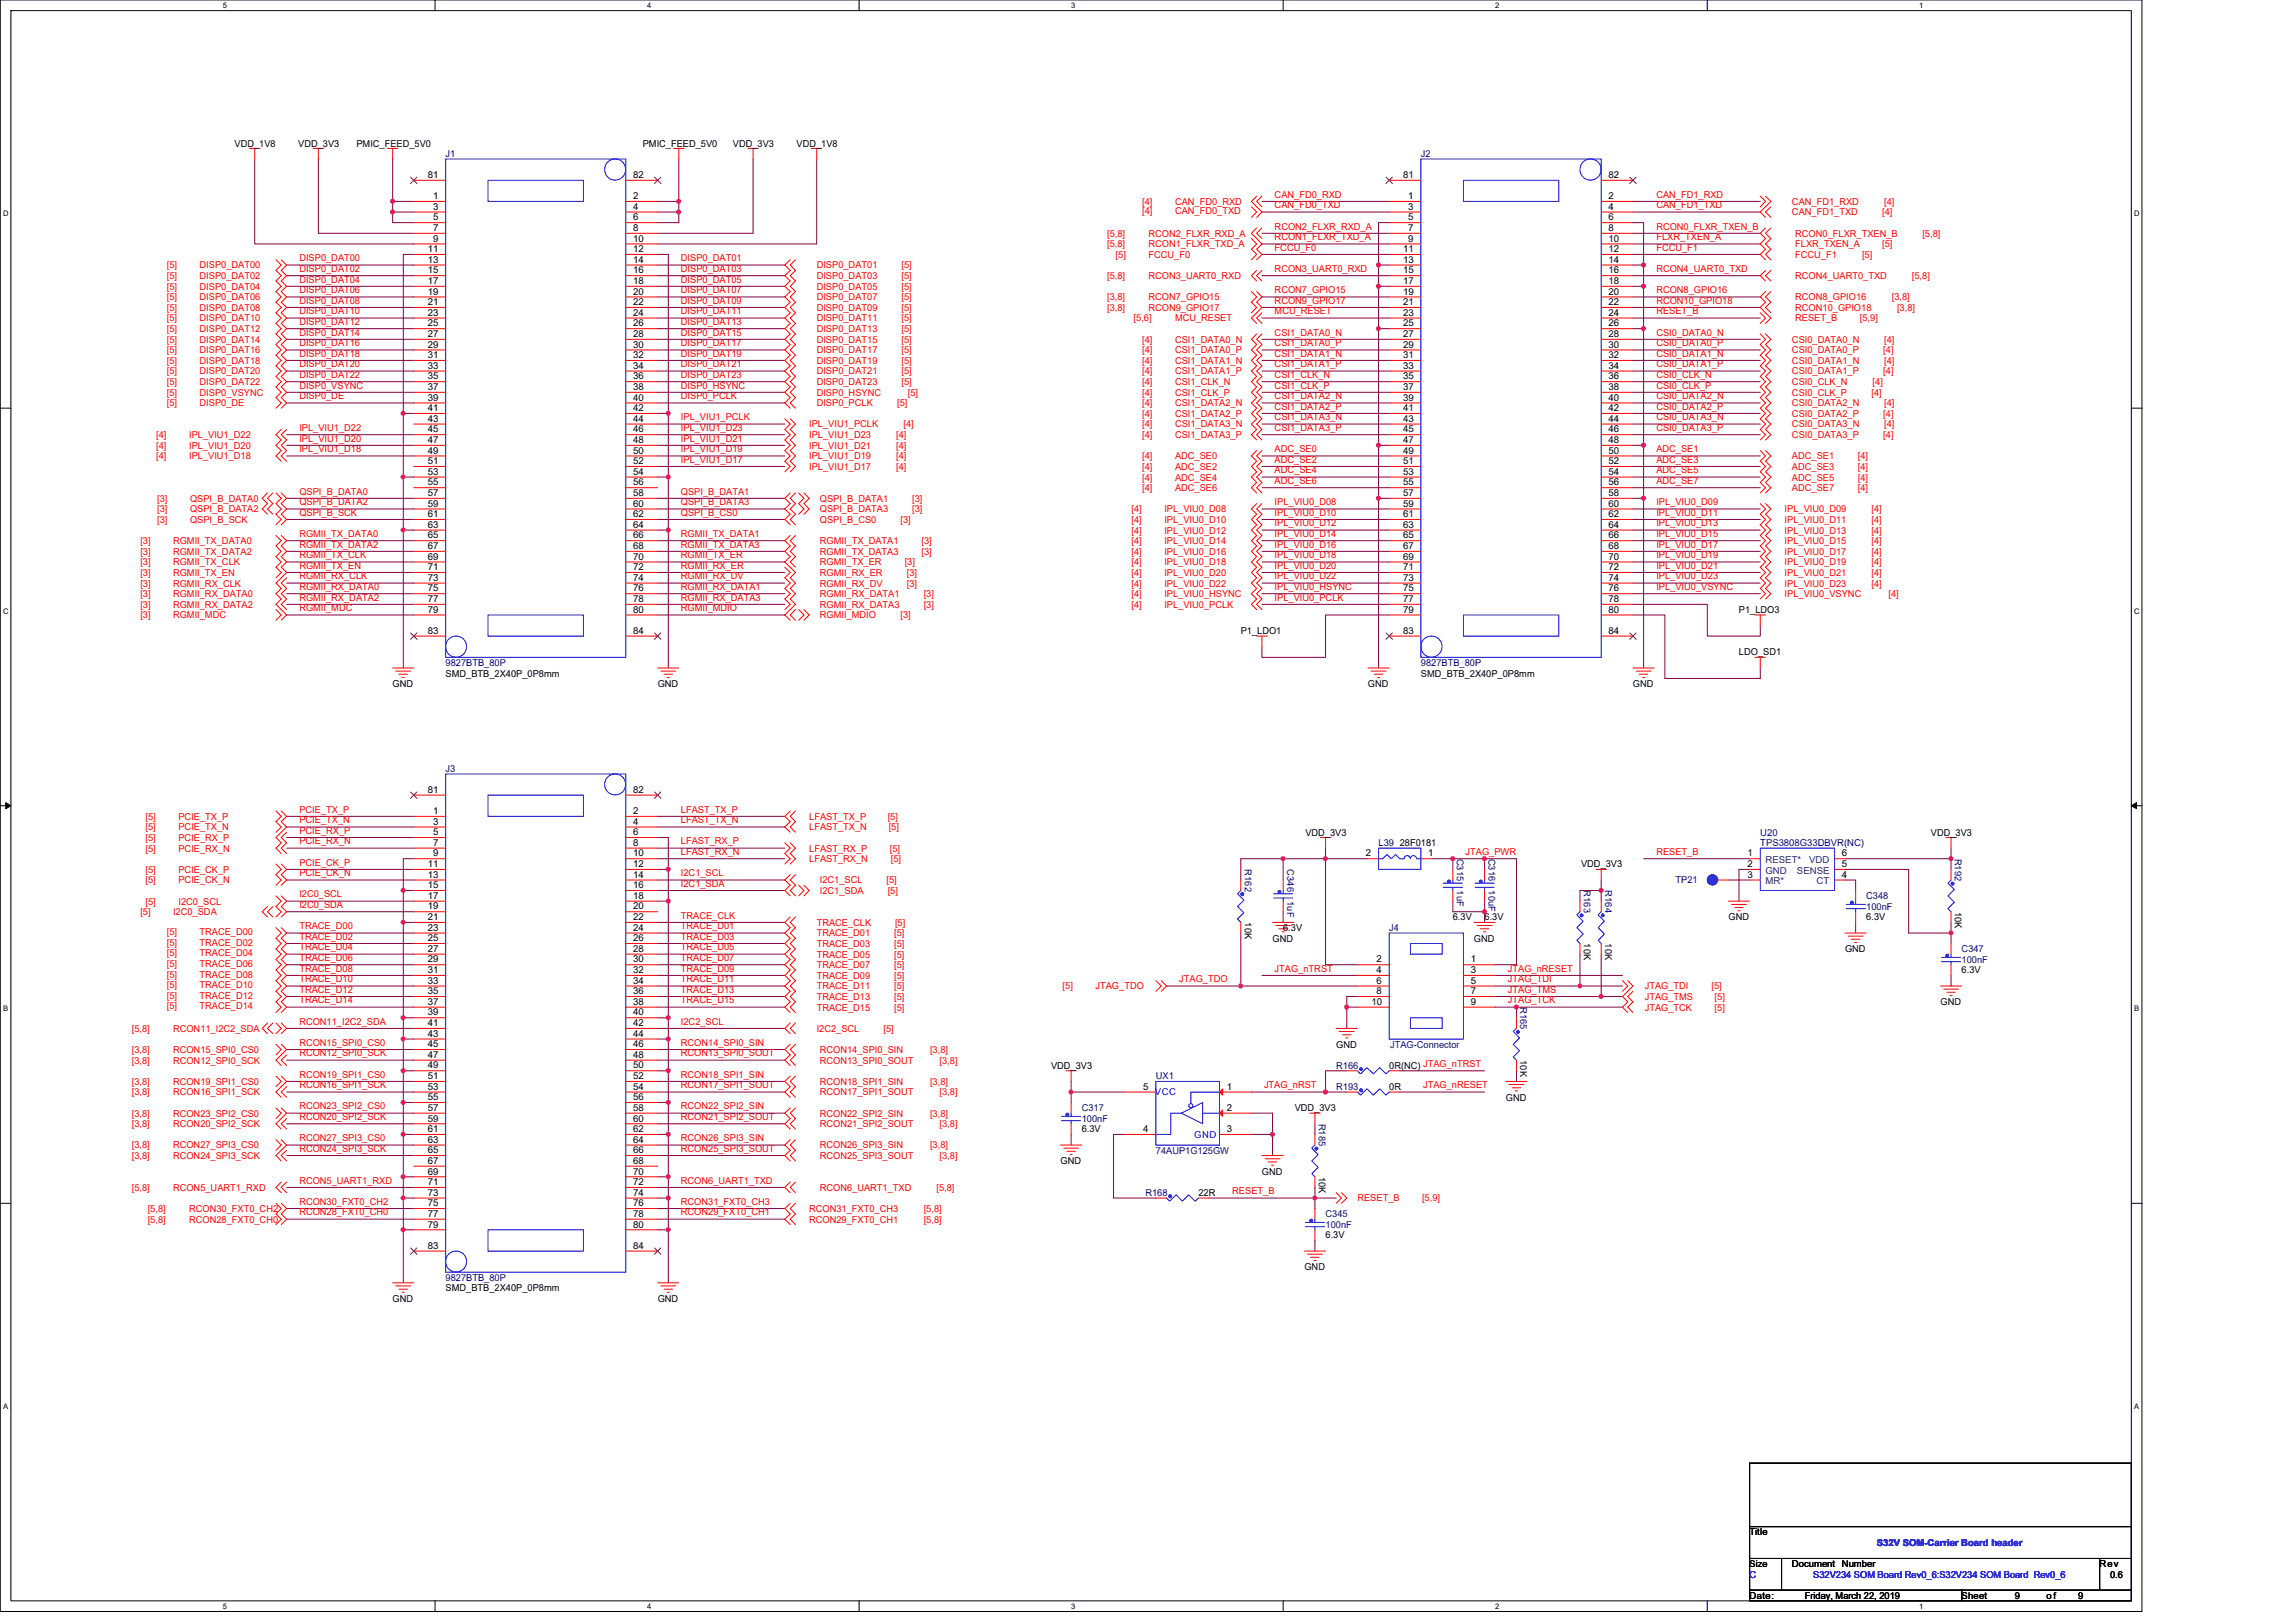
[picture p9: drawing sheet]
<svg xmlns="http://www.w3.org/2000/svg" width="297mm" height="210mm" viewBox="0 0 297 210" stroke-linecap="round" stroke-linejoin="round" font-family="sans-serif">
<defs><g id="words">
<g font-size="1.2">
<text x="30.3" y="19">VDD_1V8</text>
<text x="38.6" y="19">VDD_3V3</text>
<text x="46.1" y="19">PMIC_FEED_5V0</text>
<text x="55.3" y="23">81</text>
<text x="81.9" y="23">82</text>
<text x="83.2" y="19">PMIC_FEED_5V0</text>
<text x="94.8" y="19">VDD_3V3</text>
<text x="103.1" y="19">VDD_1V8</text>
<text x="181.5" y="23">81</text>
<text x="208.1" y="23">82</text>
<text x="56" y="29.9">7</text>
<text x="56" y="28.5">5</text>
<text x="56" y="27.1">3</text>
<text x="56" y="25.8">1</text>
<text x="81.9" y="29.9">8</text>
<text x="81.9" y="28.5">6</text>
<text x="81.9" y="27.1">4</text>
<text x="81.9" y="25.8">2</text>
<text x="182.2" y="29.9">7</text>
<text x="182.2" y="28.5">5</text>
<text x="182.2" y="27.1">3</text>
<text x="182.2" y="25.8">1</text>
<text x="208.1" y="29.9">8</text>
<text x="208.1" y="28.5">6</text>
<text x="208.1" y="27.1">4</text>
<text x="208.1" y="25.8">2</text>
<text x="55.3" y="32.6">11</text>
<text x="55.3" y="34">13</text>
<text x="55.3" y="35.4">15</text>
<text x="56" y="31.3">9</text>
<text x="81.9" y="31.3">10</text>
<text x="81.9" y="32.6">12</text>
<text x="81.9" y="34">14</text>
<text x="81.9" y="35.4">16</text>
<text x="181.5" y="32.6">11</text>
<text x="181.5" y="34">13</text>
<text x="181.5" y="35.4">15</text>
<text x="182.2" y="31.3">9</text>
<text x="208.1" y="31.3">10</text>
<text x="208.1" y="32.6">12</text>
<text x="208.1" y="34">14</text>
<text x="208.1" y="35.4">16</text>
<text x="55.3" y="36.7">17</text>
<text x="55.3" y="38.1">19</text>
<text x="55.3" y="39.5">21</text>
<text x="55.3" y="40.9">23</text>
<text x="81.9" y="36.7">18</text>
<text x="81.9" y="38.1">20</text>
<text x="81.9" y="39.5">22</text>
<text x="81.9" y="40.9">24</text>
<text x="181.5" y="36.7">17</text>
<text x="181.5" y="38.1">19</text>
<text x="181.5" y="39.5">21</text>
<text x="181.5" y="40.9">23</text>
<text x="208.1" y="36.7">18</text>
<text x="208.1" y="38.1">20</text>
<text x="208.1" y="39.5">22</text>
<text x="208.1" y="40.9">24</text>
<text x="55.3" y="42.2">25</text>
<text x="55.3" y="43.6">27</text>
<text x="55.3" y="45">29</text>
<text x="55.3" y="46.3">31</text>
<text x="55.3" y="47.7">33</text>
<text x="81.9" y="42.2">26</text>
<text x="81.9" y="43.6">28</text>
<text x="81.9" y="45">30</text>
<text x="81.9" y="46.3">32</text>
<text x="81.9" y="47.7">34</text>
<text x="181.5" y="42.2">25</text>
<text x="181.5" y="43.6">27</text>
<text x="181.5" y="45">29</text>
<text x="181.5" y="46.3">31</text>
<text x="181.5" y="47.7">33</text>
<text x="208.1" y="42.2">26</text>
<text x="208.1" y="43.6">28</text>
<text x="208.1" y="45">30</text>
<text x="208.1" y="46.3">32</text>
<text x="208.1" y="47.7">34</text>
<text x="55.3" y="49.1">35</text>
<text x="55.3" y="50.5">37</text>
<text x="55.3" y="51.8">39</text>
<text x="55.3" y="53.2">41</text>
<text x="81.9" y="49.1">36</text>
<text x="81.9" y="50.5">38</text>
<text x="81.9" y="51.8">40</text>
<text x="81.9" y="53.2">42</text>
<text x="181.5" y="49.1">35</text>
<text x="181.5" y="50.5">37</text>
<text x="181.5" y="51.8">39</text>
<text x="181.5" y="53.2">41</text>
<text x="208.1" y="49.1">36</text>
<text x="208.1" y="50.5">38</text>
<text x="208.1" y="51.8">40</text>
<text x="208.1" y="53.2">42</text>
<text x="55.3" y="54.6">43</text>
<text x="55.3" y="55.9">45</text>
<text x="55.3" y="57.3">47</text>
<text x="55.3" y="58.7">49</text>
<text x="81.9" y="54.6">44</text>
<text x="81.9" y="55.9">46</text>
<text x="81.9" y="57.3">48</text>
<text x="81.9" y="58.7">50</text>
<text x="181.5" y="54.6">43</text>
<text x="181.5" y="55.9">45</text>
<text x="181.5" y="57.3">47</text>
<text x="181.5" y="58.7">49</text>
<text x="208.1" y="54.6">44</text>
<text x="208.1" y="55.9">46</text>
<text x="208.1" y="57.3">48</text>
<text x="208.1" y="58.7">50</text>
<text x="55.3" y="60">51</text>
<text x="55.3" y="61.4">53</text>
<text x="55.3" y="62.8">55</text>
<text x="55.3" y="64.2">57</text>
<text x="55.3" y="65.6">59</text>
<text x="81.9" y="60">52</text>
<text x="81.9" y="61.4">54</text>
<text x="81.9" y="62.8">56</text>
<text x="81.9" y="64.2">58</text>
<text x="81.9" y="65.6">60</text>
<text x="181.5" y="60">51</text>
<text x="181.5" y="61.4">53</text>
<text x="181.5" y="62.8">55</text>
<text x="181.5" y="64.2">57</text>
<text x="181.5" y="65.6">59</text>
<text x="208.1" y="60">52</text>
<text x="208.1" y="61.4">54</text>
<text x="208.1" y="62.8">56</text>
<text x="208.1" y="64.2">58</text>
<text x="208.1" y="65.6">60</text>
<text x="55.3" y="66.9">61</text>
<text x="55.3" y="68.3">63</text>
<text x="55.3" y="69.7">65</text>
<text x="55.3" y="71">67</text>
<text x="81.9" y="66.9">62</text>
<text x="81.9" y="68.3">64</text>
<text x="81.9" y="69.7">66</text>
<text x="81.9" y="71">68</text>
<text x="181.5" y="66.9">61</text>
<text x="181.5" y="68.3">63</text>
<text x="181.5" y="69.7">65</text>
<text x="181.5" y="71">67</text>
<text x="208.1" y="66.9">62</text>
<text x="208.1" y="68.3">64</text>
<text x="208.1" y="69.7">66</text>
<text x="208.1" y="71">68</text>
<text x="55.3" y="72.4">69</text>
<text x="55.3" y="73.8">71</text>
<text x="55.3" y="75.1">73</text>
<text x="55.3" y="76.5">75</text>
<text x="55.3" y="77.9">77</text>
<text x="81.9" y="72.4">70</text>
<text x="81.9" y="73.8">72</text>
<text x="81.9" y="75.1">74</text>
<text x="81.9" y="76.5">76</text>
<text x="81.9" y="77.9">78</text>
<text x="181.5" y="72.4">69</text>
<text x="181.5" y="73.8">71</text>
<text x="181.5" y="75.1">73</text>
<text x="181.5" y="76.5">75</text>
<text x="181.5" y="77.9">77</text>
<text x="208.1" y="72.4">70</text>
<text x="208.1" y="73.8">72</text>
<text x="208.1" y="75.1">74</text>
<text x="208.1" y="76.5">76</text>
<text x="208.1" y="77.9">78</text>
<text x="55.3" y="79.3">79</text>
<text x="55.3" y="82">83</text>
<text x="81.9" y="79.3">80</text>
<text x="81.9" y="82">84</text>
<text x="160.5" y="82">P1_LDO1</text>
<text x="181.5" y="79.3">79</text>
<text x="181.5" y="82">83</text>
<text x="208.1" y="79.3">80</text>
<text x="208.1" y="82">84</text>
<text x="225" y="79.3">P1_LDO3</text>
<text x="50.8" y="88.9">GND</text>
<text x="57.7" y="87.5">SMD_BTB_2X40P_0P8mm</text>
<text x="85.1" y="88.9">GND</text>
<text x="177" y="88.9">GND</text>
<text x="183.8" y="87.5">SMD_BTB_2X40P_0P8mm</text>
<text x="211.3" y="88.9">GND</text>
<text x="225" y="84.8">LDO_SD1</text>
<text x="55.3" y="102.6">81</text>
<text x="56" y="106.7">3</text>
<text x="56" y="105.3">1</text>
<text x="81.9" y="106.7">4</text>
<text x="81.9" y="105.3">2</text>
<text x="81.9" y="102.6">82</text>
<text x="55.3" y="112.2">11</text>
<text x="55.3" y="113.6">13</text>
<text x="56" y="110.8">9</text>
<text x="56" y="109.4">7</text>
<text x="56" y="108.1">5</text>
<text x="81.9" y="110.8">10</text>
<text x="81.9" y="112.2">12</text>
<text x="81.9" y="113.6">14</text>
<text x="81.9" y="109.4">8</text>
<text x="81.9" y="108.1">6</text>
<text x="168.9" y="108.1">VDD_3V3</text>
<text x="176.7" y="110.8">2</text>
<text x="181.1" y="109.5">28F0181</text>
<text x="184.8" y="110.8">1</text>
<text x="204.6" y="112.2">VDD_3V3</text>
<text x="226.1" y="110.8">1</text>
<text x="226.1" y="112.2">2</text>
<text x="226.1" y="113.6">3</text>
<text x="238.3" y="113.6">4</text>
<text x="238.3" y="112.2">5</text>
<text x="238.3" y="110.8">6</text>
<text x="249.8" y="108.1">VDD_3V3</text>
<text x="55.3" y="114.9">15</text>
<text x="55.3" y="116.3">17</text>
<text x="55.3" y="117.7">19</text>
<text x="55.3" y="119">21</text>
<text x="81.9" y="114.9">16</text>
<text x="81.9" y="116.3">18</text>
<text x="81.9" y="117.7">20</text>
<text x="81.9" y="119">22</text>
<text x="161" y="119.3" transform="rotate(90 161 119.3)">10K</text>
<text x="188" y="119.1">6.3V</text>
<text x="192.1" y="119.1">6.3V</text>
<text x="223.6" y="119.1">GND</text>
<text x="241.4" y="119.1">6.3V</text>
<text x="252.9" y="118" transform="rotate(90 252.9 118)">10K</text>
<text x="55.3" y="120.4">23</text>
<text x="55.3" y="121.8">25</text>
<text x="55.3" y="123.1">27</text>
<text x="55.3" y="124.5">29</text>
<text x="55.3" y="125.9">31</text>
<text x="81.9" y="120.4">24</text>
<text x="81.9" y="121.8">26</text>
<text x="81.9" y="123.1">28</text>
<text x="81.9" y="124.5">30</text>
<text x="81.9" y="125.9">32</text>
<text x="164.6" y="121.8">GND</text>
<text x="166" y="120.5">6.3V</text>
<text x="178.1" y="125.9">4</text>
<text x="178.1" y="124.5">2</text>
<text x="190.3" y="125.9">3</text>
<text x="190.3" y="124.5">1</text>
<text x="190.7" y="121.8">GND</text>
<text x="204.9" y="122.1" transform="rotate(90 204.9 122.1)">10K</text>
<text x="207.7" y="122.1" transform="rotate(90 207.7 122.1)">10K</text>
<text x="238.7" y="123.2">GND</text>
<text x="253.8" y="125.9">6.3V</text>
<text x="55.3" y="127.3">33</text>
<text x="55.3" y="128.6">35</text>
<text x="55.3" y="130">37</text>
<text x="55.3" y="131.4">39</text>
<text x="81.9" y="127.3">34</text>
<text x="81.9" y="128.6">36</text>
<text x="81.9" y="130">38</text>
<text x="81.9" y="131.4">40</text>
<text x="177.4" y="130">10</text>
<text x="178.1" y="128.6">8</text>
<text x="178.1" y="127.3">6</text>
<text x="190.3" y="130">9</text>
<text x="190.3" y="128.6">7</text>
<text x="190.3" y="127.3">5</text>
<text x="251.1" y="130">GND</text>
<text x="55.3" y="132.8">41</text>
<text x="55.3" y="134.1">43</text>
<text x="55.3" y="135.5">45</text>
<text x="55.3" y="136.9">47</text>
<text x="81.9" y="132.8">42</text>
<text x="81.9" y="134.1">44</text>
<text x="81.9" y="135.5">46</text>
<text x="81.9" y="136.9">48</text>
<text x="172.9" y="135.6">GND</text>
<text x="196.7" y="137.2" transform="rotate(90 196.7 137.2)">10K</text>
<text x="55.3" y="138.2">49</text>
<text x="55.3" y="139.6">51</text>
<text x="55.3" y="141">53</text>
<text x="55.3" y="142.3">55</text>
<text x="55.3" y="143.7">57</text>
<text x="81.9" y="138.2">50</text>
<text x="81.9" y="139.6">52</text>
<text x="81.9" y="141">54</text>
<text x="81.9" y="142.3">56</text>
<text x="81.9" y="143.7">58</text>
<text x="136" y="138.3">VDD_3V3</text>
<text x="147.9" y="141">5</text>
<text x="158.7" y="141">1</text>
<text x="158.7" y="143.7">2</text>
<text x="167.5" y="143.8">VDD_3V3</text>
<text x="179.7" y="138.3">0R(NC) JTAG_nTRST</text>
<text x="179.7" y="141">0R</text>
<text x="194.8" y="142.4">GND</text>
<text x="55.3" y="145.1">59</text>
<text x="55.3" y="146.5">61</text>
<text x="55.3" y="147.8">63</text>
<text x="55.3" y="149.2">65</text>
<text x="81.9" y="145.1">60</text>
<text x="81.9" y="146.5">62</text>
<text x="81.9" y="147.8">64</text>
<text x="81.9" y="149.2">66</text>
<text x="140" y="146.5">6.3V</text>
<text x="147.9" y="146.5">4</text>
<text x="158.7" y="146.5">3</text>
<text x="55.3" y="150.6">67</text>
<text x="55.3" y="152">69</text>
<text x="55.3" y="153.3">71</text>
<text x="55.3" y="154.7">73</text>
<text x="81.9" y="150.6">68</text>
<text x="81.9" y="152">70</text>
<text x="81.9" y="153.3">72</text>
<text x="81.9" y="154.7">74</text>
<text x="137.2" y="150.6">GND</text>
<text x="155" y="154.7">22R</text>
<text x="163.3" y="152">GND</text>
<text x="170.6" y="152.3" transform="rotate(90 170.6 152.3)">10K</text>
<text x="55.3" y="156.1">75</text>
<text x="55.3" y="157.4">77</text>
<text x="55.3" y="158.8">79</text>
<text x="55.3" y="161.6">83</text>
<text x="81.9" y="156.1">76</text>
<text x="81.9" y="157.4">78</text>
<text x="81.9" y="158.8">80</text>
<text x="81.9" y="161.6">84</text>
<text x="171.5" y="160.2">6.3V</text>
<text x="57.7" y="167.1">SMD_BTB_2X40P_0P8mm</text>
<text x="168.8" y="164.3">GND</text>
<text x="50.8" y="168.5">GND</text>
<text x="85.1" y="168.5">GND</text>
<text x="226.4" y="198.6">Title</text>
<text x="226.4" y="202.7">Size</text>
<text x="231.8" y="202.8">Document</text>
<text x="238.3" y="202.8">Number</text>
<text x="271.6" y="202.8">Rev</text>
<text x="226.4" y="206.9">Date:</text>
<text x="233.5" y="206.9">Friday, March 22, 2019</text>
<text x="253.8" y="206.9">Sheet</text>
<text x="260.6" y="206.9">9</text>
<text x="264.8" y="206.9">of</text>
<text x="268.9" y="206.9">9</text>
<text x="273" y="204.1">0.6</text>
</g>
<g font-size="1.2" fill="#000080">
<text x="57.7" y="20.3">J1</text>
<text x="183.8" y="20.3">J2</text>
<text x="57.7" y="86.2">9827BTB_80P</text>
<text x="183.8" y="86.2">9827BTB_80P</text>
<text x="57.7" y="99.9">J3</text>
<text x="161" y="112.5" transform="rotate(90 161 112.5)">R162</text>
<text x="166.5" y="112.5" transform="rotate(90 166.5 112.5)">C346</text>
<text x="178.3" y="109.5">L39</text>
<text x="188.5" y="111.1" transform="rotate(90 188.5 111.1)">C315</text>
<text x="192.6" y="111.1" transform="rotate(90 192.6 111.1)">C316</text>
<text x="227.7" y="108.1">U20</text>
<text x="227.7" y="109.5">TPS3808G33DBVR(NC)</text>
<text x="252.9" y="111.1" transform="rotate(90 252.9 111.1)">R192</text>
<text x="166.5" y="116.6" transform="rotate(90 166.5 116.6)">1uF</text>
<text x="188.5" y="115.2" transform="rotate(90 188.5 115.2)">1uF</text>
<text x="192.6" y="115.2" transform="rotate(90 192.6 115.2)">10uF</text>
<text x="204.9" y="115.2" transform="rotate(90 204.9 115.2)">R163</text>
<text x="207.7" y="115.2" transform="rotate(90 207.7 115.2)">R164</text>
<text x="216.8" y="114.3">TP21</text>
<text x="241.4" y="116.3">C348</text>
<text x="241.4" y="117.7">100nF</text>
<text x="179.7" y="120.5">J4</text>
<text x="253.8" y="123.2">C347</text>
<text x="253.8" y="124.6">100nF</text>
<text x="196.7" y="130.3" transform="rotate(90 196.7 130.3)">R165</text>
<text x="179.8" y="135.6">JTAG-Connector</text>
<text x="140" y="143.8">C317</text>
<text x="149.5" y="139.7">UX1</text>
<text x="172.9" y="138.3">R166</text>
<text x="172.9" y="141">R193</text>
<text x="140" y="145.1">100nF</text>
<text x="149.5" y="149.3">74AUP1G125GW</text>
<text x="170.6" y="145.4" transform="rotate(90 170.6 145.4)">R185</text>
<text x="148.2" y="154.7">R168</text>
<text x="171.5" y="157.5">C345</text>
<text x="171.5" y="158.9">100nF</text>
<text x="57.7" y="165.7">9827BTB_80P</text>
</g>
<g font-size="1.2" fill="#f00">
<text x="147.8" y="27.7">[4]</text>
<text x="147.8" y="26.5">[4]</text>
<text x="152" y="27.7">CAN_FD0_TXD</text>
<text x="152" y="26.5">CAN_FD0_RXD</text>
<text x="164.9" y="25.6">CAN_FD0_RXD</text>
<text x="164.9" y="26.9">CAN_FD0_TXD</text>
<text x="164.9" y="29.7">RCON2_FLXR_RXD_A</text>
<text x="214.3" y="25.6">CAN_FD1_RXD</text>
<text x="214.3" y="26.9">CAN_FD1_TXD</text>
<text x="214.3" y="29.7">RCON0_FLXR_TXEN_B</text>
<text x="231.8" y="26.5">CAN_FD1_RXD</text>
<text x="231.8" y="27.9">CAN_FD1_TXD</text>
<text x="243.5" y="27.9">[4]</text>
<text x="243.8" y="26.5">[4]</text>
<text x="21.6" y="34.7">[5]</text>
<text x="25.8" y="34.7">DISP0_DAT00</text>
<text x="38.7" y="35.2">DISP0_DAT02</text>
<text x="38.7" y="33.8">DISP0_DAT00</text>
<text x="88.1" y="35.2">DISP0_DAT03</text>
<text x="88.1" y="33.8">DISP0_DAT01</text>
<text x="105.7" y="34.7">DISP0_DAT01</text>
<text x="116.6" y="34.7">[5]</text>
<text x="143.2" y="30.6">[5,8]</text>
<text x="143.2" y="32">[5,8]</text>
<text x="144.3" y="33.4">[5]</text>
<text x="148.6" y="30.6">RCON2_FLXR_RXD_A</text>
<text x="148.6" y="33.4">FCCU_F0</text>
<text x="148.6" y="32">RCON1_FLXR_TXD_A</text>
<text x="164.9" y="32.4">FCCU_F0</text>
<text x="164.9" y="35.2">RCON3_UART0_RXD</text>
<text x="164.9" y="31.1">RCON1_FLXR_TXD_A</text>
<text x="214.3" y="32.4">FCCU_F1</text>
<text x="214.3" y="35.2">RCON4_UART0_TXD</text>
<text x="214.3" y="31.1">FLXR_TXEN_A</text>
<text x="232.3" y="33.4">FCCU_F1</text>
<text x="232.3" y="30.6">RCON0_FLXR_TXEN_B</text>
<text x="232.3" y="32">FLXR_TXEN_A</text>
<text x="240.9" y="33.4">[5]</text>
<text x="243.5" y="32">[5]</text>
<text x="248.7" y="30.6">[5,8]</text>
<text x="21.6" y="36.1">[5]</text>
<text x="21.6" y="37.5">[5]</text>
<text x="21.6" y="38.8">[5]</text>
<text x="21.6" y="40.2">[5]</text>
<text x="21.6" y="41.6">[5]</text>
<text x="25.8" y="36.1">DISP0_DAT02</text>
<text x="25.8" y="37.5">DISP0_DAT04</text>
<text x="25.8" y="38.8">DISP0_DAT06</text>
<text x="25.8" y="40.2">DISP0_DAT08</text>
<text x="25.8" y="41.6">DISP0_DAT10</text>
<text x="38.7" y="40.7">DISP0_DAT10</text>
<text x="38.7" y="39.3">DISP0_DAT08</text>
<text x="38.7" y="37.9">DISP0_DAT06</text>
<text x="38.7" y="36.6">DISP0_DAT04</text>
<text x="88.1" y="40.7">DISP0_DAT11</text>
<text x="88.1" y="39.3">DISP0_DAT09</text>
<text x="88.1" y="37.9">DISP0_DAT07</text>
<text x="88.1" y="36.6">DISP0_DAT05</text>
<text x="105.7" y="36.1">DISP0_DAT03</text>
<text x="105.7" y="38.8">DISP0_DAT07</text>
<text x="105.7" y="37.5">DISP0_DAT05</text>
<text x="105.7" y="41.6">DISP0_DAT11</text>
<text x="105.7" y="40.2">DISP0_DAT09</text>
<text x="116.6" y="36.1">[5]</text>
<text x="116.6" y="38.8">[5]</text>
<text x="116.6" y="37.5">[5]</text>
<text x="116.6" y="41.6">[5]</text>
<text x="116.6" y="40.2">[5]</text>
<text x="143.2" y="36.1">[5,8]</text>
<text x="143.2" y="38.8">[3,8]</text>
<text x="143.2" y="40.2">[3,8]</text>
<text x="146.7" y="41.6">[5,6]</text>
<text x="148.6" y="36.1">RCON3_UART0_RXD</text>
<text x="148.6" y="38.8">RCON7_GPIO15</text>
<text x="148.6" y="40.2">RCON9_GPIO17</text>
<text x="152" y="41.6">MCU_RESET</text>
<text x="164.9" y="37.9">RCON7_GPIO15</text>
<text x="164.9" y="39.3">RCON9_GPIO17</text>
<text x="164.9" y="40.7">MCU_RESET</text>
<text x="214.3" y="37.9">RCON8_GPIO16</text>
<text x="214.3" y="39.3">RCON10_GPIO18</text>
<text x="214.3" y="40.7">RESET_B</text>
<text x="232.3" y="36.1">RCON4_UART0_TXD</text>
<text x="232.3" y="38.8">RCON8_GPIO16</text>
<text x="232.3" y="40.2">RCON10_GPIO18</text>
<text x="232.3" y="41.6">RESET_B</text>
<text x="240.6" y="41.6">[5,9]</text>
<text x="244.7" y="38.8">[3,8]</text>
<text x="245.4" y="40.2">[3,8]</text>
<text x="247.3" y="36.1">[5,8]</text>
<text x="21.6" y="43">[5]</text>
<text x="21.6" y="44.3">[5]</text>
<text x="21.6" y="45.7">[5]</text>
<text x="21.6" y="47.1">[5]</text>
<text x="25.8" y="43">DISP0_DAT12</text>
<text x="25.8" y="44.3">DISP0_DAT14</text>
<text x="25.8" y="45.7">DISP0_DAT16</text>
<text x="25.8" y="47.1">DISP0_DAT18</text>
<text x="38.7" y="47.5">DISP0_DAT20</text>
<text x="38.7" y="46.1">DISP0_DAT18</text>
<text x="38.7" y="44.8">DISP0_DAT16</text>
<text x="38.7" y="43.4">DISP0_DAT14</text>
<text x="38.7" y="42">DISP0_DAT12</text>
<text x="88.1" y="47.5">DISP0_DAT21</text>
<text x="88.1" y="46.1">DISP0_DAT19</text>
<text x="88.1" y="44.8">DISP0_DAT17</text>
<text x="88.1" y="43.4">DISP0_DAT15</text>
<text x="88.1" y="42">DISP0_DAT13</text>
<text x="105.7" y="44.3">DISP0_DAT15</text>
<text x="105.7" y="43">DISP0_DAT13</text>
<text x="105.7" y="47.1">DISP0_DAT19</text>
<text x="105.7" y="45.7">DISP0_DAT17</text>
<text x="116.6" y="44.3">[5]</text>
<text x="116.6" y="43">[5]</text>
<text x="116.6" y="47.1">[5]</text>
<text x="116.6" y="45.7">[5]</text>
<text x="147.8" y="44.3">[4]</text>
<text x="147.8" y="45.7">[4]</text>
<text x="147.8" y="47.1">[4]</text>
<text x="152" y="44.3">CSI1_DATA0_N</text>
<text x="152" y="45.7">CSI1_DATA0_P</text>
<text x="152" y="47.1">CSI1_DATA1_N</text>
<text x="164.9" y="43.4">CSI1_DATA0_N</text>
<text x="164.9" y="44.8">CSI1_DATA0_P</text>
<text x="164.9" y="46.1">CSI1_DATA1_N</text>
<text x="164.9" y="47.5">CSI1_DATA1_P</text>
<text x="214.3" y="43.4">CSI0_DATA0_N</text>
<text x="214.3" y="44.8">CSI0_DATA0_P</text>
<text x="214.3" y="47.5">CSI0_DATA1_P</text>
<text x="214.3" y="46.1">CSI0_DATA1_N</text>
<text x="231.8" y="44.3">CSI0_DATA0_N</text>
<text x="231.8" y="45.7">CSI0_DATA0_P</text>
<text x="231.8" y="47.1">CSI0_DATA1_N</text>
<text x="243.6" y="45.7">[4]</text>
<text x="243.8" y="44.3">[4]</text>
<text x="243.8" y="47.1">[4]</text>
<text x="21.6" y="48.5">[5]</text>
<text x="21.6" y="49.8">[5]</text>
<text x="21.6" y="51.2">[5]</text>
<text x="21.6" y="52.6">[5]</text>
<text x="25.8" y="48.5">DISP0_DAT20</text>
<text x="25.8" y="49.8">DISP0_DAT22</text>
<text x="25.8" y="51.2">DISP0_VSYNC</text>
<text x="25.8" y="52.6">DISP0_DE</text>
<text x="38.7" y="51.6">DISP0_DE</text>
<text x="38.7" y="50.3">DISP0_VSYNC</text>
<text x="38.7" y="48.9">DISP0_DAT22</text>
<text x="88.1" y="51.6">DISP0_PCLK</text>
<text x="88.1" y="50.3">DISP0_HSYNC</text>
<text x="88.1" y="48.9">DISP0_DAT23</text>
<text x="105.7" y="49.8">DISP0_DAT23</text>
<text x="105.7" y="48.5">DISP0_DAT21</text>
<text x="105.7" y="51.2">DISP0_HSYNC</text>
<text x="105.7" y="52.6">DISP0_PCLK</text>
<text x="116.1" y="52.6">[5]</text>
<text x="116.6" y="49.8">[5]</text>
<text x="116.6" y="48.5">[5]</text>
<text x="117.4" y="51.2">[5]</text>
<text x="147.8" y="48.5">[4]</text>
<text x="147.8" y="52.6">[4]</text>
<text x="147.8" y="53.9">[4]</text>
<text x="147.8" y="49.8">[4]</text>
<text x="147.8" y="51.2">[4]</text>
<text x="152" y="48.5">CSI1_DATA1_P</text>
<text x="152" y="52.6">CSI1_DATA2_N</text>
<text x="152" y="53.9">CSI1_DATA2_P</text>
<text x="152" y="49.8">CSI1_CLK_N</text>
<text x="152" y="51.2">CSI1_CLK_P</text>
<text x="164.9" y="51.6">CSI1_DATA2_N</text>
<text x="164.9" y="53">CSI1_DATA2_P</text>
<text x="164.9" y="48.9">CSI1_CLK_N</text>
<text x="164.9" y="50.3">CSI1_CLK_P</text>
<text x="214.3" y="48.9">CSI0_CLK_N</text>
<text x="214.3" y="50.3">CSI0_CLK_P</text>
<text x="214.3" y="53">CSI0_DATA2_P</text>
<text x="214.3" y="51.6">CSI0_DATA2_N</text>
<text x="231.8" y="48.5">CSI0_DATA1_P</text>
<text x="231.8" y="51.2">CSI0_CLK_P</text>
<text x="231.8" y="49.8">CSI0_CLK_N</text>
<text x="231.8" y="52.6">CSI0_DATA2_N</text>
<text x="231.8" y="53.9">CSI0_DATA2_P</text>
<text x="242.1" y="51.2">[4]</text>
<text x="242.3" y="49.8">[4]</text>
<text x="243.6" y="48.5">[4]</text>
<text x="243.6" y="53.9">[4]</text>
<text x="243.8" y="52.6">[4]</text>
<text x="20.2" y="59.4">[4]</text>
<text x="20.2" y="58">[4]</text>
<text x="20.2" y="56.7">[4]</text>
<text x="24.5" y="59.4">IPL_VIU1_D18</text>
<text x="24.5" y="58">IPL_VIU1_D20</text>
<text x="24.5" y="56.7">IPL_VIU1_D22</text>
<text x="38.7" y="58.5">IPL_VIU1_D18</text>
<text x="38.7" y="57.1">IPL_VIU1_D20</text>
<text x="38.7" y="55.8">IPL_VIU1_D22</text>
<text x="88.1" y="59.9">IPL_VIU1_D17</text>
<text x="88.1" y="58.5">IPL_VIU1_D19</text>
<text x="88.1" y="57.1">IPL_VIU1_D21</text>
<text x="88.1" y="54.4">IPL_VIU1_PCLK</text>
<text x="88.1" y="55.8">IPL_VIU1_D23</text>
<text x="104.7" y="59.4">IPL_VIU1_D19</text>
<text x="104.7" y="58">IPL_VIU1_D21</text>
<text x="104.7" y="55.3">IPL_VIU1_PCLK</text>
<text x="104.7" y="56.7">IPL_VIU1_D23</text>
<text x="115.9" y="59.4">[4]</text>
<text x="115.9" y="58">[4]</text>
<text x="115.9" y="56.7">[4]</text>
<text x="116.9" y="55.3">[4]</text>
<text x="147.8" y="55.3">[4]</text>
<text x="147.8" y="56.7">[4]</text>
<text x="147.8" y="59.4">[4]</text>
<text x="152" y="55.3">CSI1_DATA3_N</text>
<text x="152" y="56.7">CSI1_DATA3_P</text>
<text x="152" y="59.4">ADC_SE0</text>
<text x="164.9" y="55.8">CSI1_DATA3_P</text>
<text x="164.9" y="54.4">CSI1_DATA3_N</text>
<text x="164.9" y="58.5">ADC_SE0</text>
<text x="164.9" y="59.9">ADC_SE2</text>
<text x="214.3" y="58.5">ADC_SE1</text>
<text x="214.3" y="59.9">ADC_SE3</text>
<text x="214.3" y="54.4">CSI0_DATA3_N</text>
<text x="214.3" y="55.8">CSI0_DATA3_P</text>
<text x="231.8" y="59.4">ADC_SE1</text>
<text x="231.8" y="55.3">CSI0_DATA3_N</text>
<text x="231.8" y="56.7">CSI0_DATA3_P</text>
<text x="240.3" y="59.4">[4]</text>
<text x="243.6" y="56.7">[4]</text>
<text x="243.8" y="55.3">[4]</text>
<text x="20.3" y="64.9">[3]</text>
<text x="24.6" y="64.9">QSPI_B_DATA0</text>
<text x="38.7" y="64">QSPI_B_DATA0</text>
<text x="38.7" y="65.4">QSPI_B_DATA2</text>
<text x="88.1" y="65.4">QSPI_B_DATA3</text>
<text x="88.1" y="64">QSPI_B_DATA1</text>
<text x="104.7" y="60.8">IPL_VIU1_D17</text>
<text x="106.1" y="64.9">QSPI_B_DATA1</text>
<text x="115.9" y="60.8">[4]</text>
<text x="118" y="64.9">[3]</text>
<text x="147.8" y="60.8">[4]</text>
<text x="147.8" y="62.2">[4]</text>
<text x="147.8" y="63.5">[4]</text>
<text x="152" y="60.8">ADC_SE2</text>
<text x="152" y="62.2">ADC_SE4</text>
<text x="152" y="63.5">ADC_SE6</text>
<text x="164.9" y="61.2">ADC_SE4</text>
<text x="164.9" y="62.6">ADC_SE6</text>
<text x="164.9" y="65.4">IPL_VIU0_D08</text>
<text x="214.3" y="61.2">ADC_SE5</text>
<text x="214.3" y="62.6">ADC_SE7</text>
<text x="214.3" y="65.4">IPL_VIU0_D09</text>
<text x="231.8" y="60.8">ADC_SE3</text>
<text x="231.8" y="62.2">ADC_SE5</text>
<text x="231.8" y="63.5">ADC_SE7</text>
<text x="240.3" y="60.8">[4]</text>
<text x="240.3" y="62.2">[4]</text>
<text x="240.3" y="63.5">[4]</text>
<text x="18.2" y="70.4">[3]</text>
<text x="18.2" y="71.8">[3]</text>
<text x="20.3" y="67.6">[3]</text>
<text x="20.3" y="66.3">[3]</text>
<text x="22.4" y="70.4">RGMII_TX_DATA0</text>
<text x="22.4" y="71.8">RGMII_TX_DATA2</text>
<text x="24.6" y="67.6">QSPI_B_SCK</text>
<text x="24.6" y="66.3">QSPI_B_DATA2</text>
<text x="38.7" y="69.5">RGMII_TX_DATA0</text>
<text x="38.7" y="70.8">RGMII_TX_DATA2</text>
<text x="38.7" y="66.7">QSPI_B_SCK</text>
<text x="88.1" y="69.5">RGMII_TX_DATA1</text>
<text x="88.1" y="70.8">RGMII_TX_DATA3</text>
<text x="88.1" y="66.7">QSPI_B_CS0</text>
<text x="106.1" y="70.4">RGMII_TX_DATA1</text>
<text x="106.1" y="71.8">RGMII_TX_DATA3</text>
<text x="106.1" y="66.3">QSPI_B_DATA3</text>
<text x="106.1" y="67.6">QSPI_B_CS0</text>
<text x="116.5" y="67.6">[3]</text>
<text x="118" y="66.3">[3]</text>
<text x="119.2" y="70.4">[3]</text>
<text x="119.2" y="71.8">[3]</text>
<text x="146.4" y="67.6">[4]</text>
<text x="146.4" y="70.4">[4]</text>
<text x="146.4" y="69">[4]</text>
<text x="146.4" y="71.8">[4]</text>
<text x="146.4" y="66.3">[4]</text>
<text x="150.6" y="67.6">IPL_VIU0_D10</text>
<text x="150.6" y="70.4">IPL_VIU0_D14</text>
<text x="150.6" y="69">IPL_VIU0_D12</text>
<text x="150.6" y="71.8">IPL_VIU0_D16</text>
<text x="150.6" y="66.3">IPL_VIU0_D08</text>
<text x="164.9" y="66.7">IPL_VIU0_D10</text>
<text x="164.9" y="68.1">IPL_VIU0_D12</text>
<text x="164.9" y="69.5">IPL_VIU0_D14</text>
<text x="164.9" y="70.8">IPL_VIU0_D16</text>
<text x="214.3" y="66.7">IPL_VIU0_D11</text>
<text x="214.3" y="68.1">IPL_VIU0_D13</text>
<text x="214.3" y="69.5">IPL_VIU0_D15</text>
<text x="214.3" y="70.8">IPL_VIU0_D17</text>
<text x="230.9" y="66.3">IPL_VIU0_D09</text>
<text x="230.9" y="67.6">IPL_VIU0_D11</text>
<text x="230.9" y="69">IPL_VIU0_D13</text>
<text x="230.9" y="70.4">IPL_VIU0_D15</text>
<text x="230.9" y="71.8">IPL_VIU0_D17</text>
<text x="242.1" y="66.3">[4]</text>
<text x="242.1" y="67.6">[4]</text>
<text x="242.1" y="69">[4]</text>
<text x="242.1" y="70.4">[4]</text>
<text x="242.1" y="71.8">[4]</text>
<text x="18.2" y="77.3">[3]</text>
<text x="18.2" y="75.9">[3]</text>
<text x="18.2" y="73.1">[3]</text>
<text x="18.2" y="74.5">[3]</text>
<text x="22.4" y="77.3">RGMII_RX_DATA0</text>
<text x="22.4" y="75.9">RGMII_RX_CLK</text>
<text x="22.4" y="73.1">RGMII_TX_CLK</text>
<text x="22.4" y="74.5">RGMII_TX_EN</text>
<text x="38.7" y="72.2">RGMII_TX_CLK</text>
<text x="38.7" y="73.6">RGMII_TX_EN</text>
<text x="38.7" y="75">RGMII_RX_CLK</text>
<text x="38.7" y="76.3">RGMII_RX_DATA0</text>
<text x="38.7" y="77.7">RGMII_RX_DATA2</text>
<text x="88.1" y="72.2">RGMII_TX_ER</text>
<text x="88.1" y="73.6">RGMII_RX_ER</text>
<text x="88.1" y="75">RGMII_RX_DV</text>
<text x="88.1" y="76.3">RGMII_RX_DATA1</text>
<text x="88.1" y="77.7">RGMII_RX_DATA3</text>
<text x="106.1" y="73.1">RGMII_TX_ER</text>
<text x="106.1" y="74.5">RGMII_RX_ER</text>
<text x="106.1" y="75.9">RGMII_RX_DV</text>
<text x="106.1" y="77.3">RGMII_RX_DATA1</text>
<text x="117" y="73.1">[3]</text>
<text x="117.3" y="74.5">[3]</text>
<text x="117.3" y="75.9">[3]</text>
<text x="119.5" y="77.3">[3]</text>
<text x="146.4" y="73.1">[4]</text>
<text x="146.4" y="74.5">[4]</text>
<text x="146.4" y="75.9">[4]</text>
<text x="146.4" y="77.3">[4]</text>
<text x="150.6" y="73.1">IPL_VIU0_D18</text>
<text x="150.6" y="74.5">IPL_VIU0_D20</text>
<text x="150.6" y="75.9">IPL_VIU0_D22</text>
<text x="150.6" y="77.3">IPL_VIU0_HSYNC</text>
<text x="164.9" y="72.2">IPL_VIU0_D18</text>
<text x="164.9" y="73.6">IPL_VIU0_D20</text>
<text x="164.9" y="75">IPL_VIU0_D22</text>
<text x="164.9" y="76.3">IPL_VIU0_HSYNC</text>
<text x="164.9" y="77.7">IPL_VIU0_PCLK</text>
<text x="214.3" y="72.2">IPL_VIU0_D19</text>
<text x="214.3" y="73.6">IPL_VIU0_D21</text>
<text x="214.3" y="75">IPL_VIU0_D23</text>
<text x="214.3" y="76.3">IPL_VIU0_VSYNC</text>
<text x="230.9" y="73.1">IPL_VIU0_D19</text>
<text x="230.9" y="74.5">IPL_VIU0_D21</text>
<text x="230.9" y="75.9">IPL_VIU0_D23</text>
<text x="230.9" y="77.3">IPL_VIU0_VSYNC</text>
<text x="242.1" y="73.1">[4]</text>
<text x="242.1" y="74.5">[4]</text>
<text x="242.1" y="75.9">[4]</text>
<text x="244.3" y="77.3">[4]</text>
<text x="18.2" y="78.6">[3]</text>
<text x="18.2" y="80">[3]</text>
<text x="22.4" y="78.6">RGMII_RX_DATA2</text>
<text x="22.4" y="80">RGMII_MDC</text>
<text x="38.7" y="79.1">RGMII_MDC</text>
<text x="88.1" y="79.1">RGMII_MDIO</text>
<text x="106.1" y="78.6">RGMII_RX_DATA3</text>
<text x="106.1" y="80">RGMII_MDIO</text>
<text x="116.5" y="80">[3]</text>
<text x="119.5" y="78.6">[3]</text>
<text x="146.4" y="78.6">[4]</text>
<text x="150.6" y="78.6">IPL_VIU0_PCLK</text>
<text x="18.8" y="106">[5]</text>
<text x="18.8" y="107.4">[5]</text>
<text x="23.1" y="106">PCIE_TX_P</text>
<text x="23.1" y="107.4">PCIE_TX_N</text>
<text x="38.7" y="107.9">PCIE_RX_P</text>
<text x="38.7" y="105.1">PCIE_TX_P</text>
<text x="38.7" y="106.5">PCIE_TX_N</text>
<text x="88.1" y="105.1">LFAST_TX_P</text>
<text x="88.1" y="106.5">LFAST_TX_N</text>
<text x="104.7" y="106">LFAST_TX_P</text>
<text x="104.7" y="107.4">LFAST_TX_N</text>
<text x="114.8" y="106">[5]</text>
<text x="115" y="107.4">[5]</text>
<text x="18.8" y="110.2">[5]</text>
<text x="18.8" y="108.8">[5]</text>
<text x="18.8" y="112.9">[5]</text>
<text x="23.1" y="110.2">PCIE_RX_N</text>
<text x="23.1" y="108.8">PCIE_RX_P</text>
<text x="23.1" y="112.9">PCIE_CK_P</text>
<text x="38.7" y="109.2">PCIE_RX_N</text>
<text x="38.7" y="112">PCIE_CK_P</text>
<text x="38.7" y="113.4">PCIE_CK_N</text>
<text x="88.1" y="113.4">I2C1_SCL</text>
<text x="88.1" y="110.6">LFAST_RX_N</text>
<text x="88.1" y="109.2">LFAST_RX_P</text>
<text x="104.7" y="111.5">LFAST_RX_N</text>
<text x="104.7" y="110.2">LFAST_RX_P</text>
<text x="115.1" y="110.2">[5]</text>
<text x="115.2" y="111.5">[5]</text>
<text x="189.6" y="110.6">JTAG_PWR</text>
<text x="214.3" y="110.6">RESET_B</text>
<text x="18.2" y="118.4">[5]</text>
<text x="18.8" y="117">[5]</text>
<text x="18.8" y="114.3">[5]</text>
<text x="22.4" y="118.4">I2C0_SDA</text>
<text x="23.1" y="117">I2C0_SCL</text>
<text x="23.1" y="114.3">PCIE_CK_N</text>
<text x="38.7" y="116.1">I2C0_SCL</text>
<text x="38.7" y="117.5">I2C0_SDA</text>
<text x="88.1" y="114.7">I2C1_SDA</text>
<text x="88.1" y="118.9">TRACE_CLK</text>
<text x="105.7" y="119.8">TRACE_CLK</text>
<text x="106.1" y="115.7">I2C1_SDA</text>
<text x="106.1" y="114.3">I2C1_SCL</text>
<text x="114.7" y="114.3">[5]</text>
<text x="114.8" y="115.7">[5]</text>
<text x="115.8" y="119.8">[5]</text>
<text x="21.6" y="121">[5]</text>
<text x="21.6" y="122.4">[5]</text>
<text x="21.6" y="123.7">[5]</text>
<text x="21.6" y="125.1">[5]</text>
<text x="25.8" y="121">TRACE_D00</text>
<text x="25.8" y="122.4">TRACE_D02</text>
<text x="25.8" y="123.7">TRACE_D04</text>
<text x="25.8" y="125.1">TRACE_D06</text>
<text x="38.7" y="120.2">TRACE_D00</text>
<text x="38.7" y="121.6">TRACE_D02</text>
<text x="38.7" y="123">TRACE_D04</text>
<text x="38.7" y="124.3">TRACE_D06</text>
<text x="38.7" y="125.7">TRACE_D08</text>
<text x="88.1" y="120.2">TRACE_D01</text>
<text x="88.1" y="121.6">TRACE_D03</text>
<text x="88.1" y="123">TRACE_D05</text>
<text x="88.1" y="124.3">TRACE_D07</text>
<text x="88.1" y="125.7">TRACE_D09</text>
<text x="105.7" y="121.1">TRACE_D01</text>
<text x="105.7" y="122.5">TRACE_D03</text>
<text x="105.7" y="123.9">TRACE_D05</text>
<text x="105.7" y="125.3">TRACE_D07</text>
<text x="115.7" y="121.1">[5]</text>
<text x="115.7" y="122.5">[5]</text>
<text x="115.7" y="123.9">[5]</text>
<text x="115.7" y="125.3">[5]</text>
<text x="164.9" y="125.7">JTAG_nTRST</text>
<text x="195.1" y="125.7">JTAG_nRESET</text>
<text x="21.6" y="126.5">[5]</text>
<text x="21.6" y="127.9">[5]</text>
<text x="21.6" y="129.2">[5]</text>
<text x="21.6" y="130.6">[5]</text>
<text x="25.8" y="126.5">TRACE_D08</text>
<text x="25.8" y="127.9">TRACE_D10</text>
<text x="25.8" y="129.2">TRACE_D12</text>
<text x="25.8" y="130.6">TRACE_D14</text>
<text x="38.7" y="127.1">TRACE_D10</text>
<text x="38.7" y="128.4">TRACE_D12</text>
<text x="38.7" y="129.8">TRACE_D14</text>
<text x="88.1" y="127.1">TRACE_D11</text>
<text x="88.1" y="128.4">TRACE_D13</text>
<text x="88.1" y="129.8">TRACE_D15</text>
<text x="105.7" y="126.6">TRACE_D09</text>
<text x="105.7" y="128">TRACE_D11</text>
<text x="105.7" y="129.4">TRACE_D13</text>
<text x="105.7" y="130.7">TRACE_D15</text>
<text x="115.7" y="126.6">[5]</text>
<text x="115.7" y="128">[5]</text>
<text x="115.7" y="129.4">[5]</text>
<text x="115.7" y="130.7">[5]</text>
<text x="137.5" y="128">[5]</text>
<text x="141.7" y="128">JTAG_TDO</text>
<text x="152.6" y="127.1">JTAG_TDO</text>
<text x="195.1" y="127.1">JTAG_TDI</text>
<text x="195.1" y="128.4">JTAG_TMS</text>
<text x="195.1" y="129.8">JTAG_TCK</text>
<text x="212.8" y="128">JTAG_TDI</text>
<text x="212.8" y="129.4">JTAG_TMS</text>
<text x="212.8" y="130.7">JTAG_TCK</text>
<text x="221.4" y="128">[5]</text>
<text x="221.8" y="130.7">[5]</text>
<text x="221.8" y="129.4">[5]</text>
<text x="17.1" y="133.5">[5,8]</text>
<text x="17.1" y="136.2">[3,8]</text>
<text x="17.1" y="137.6">[3,8]</text>
<text x="22.4" y="133.5">RCON11_I2C2_SDA</text>
<text x="22.4" y="136.2">RCON15_SPI0_CS0</text>
<text x="22.4" y="137.6">RCON12_SPI0_SCK</text>
<text x="38.7" y="132.6">RCON11_I2C2_SDA</text>
<text x="38.7" y="135.3">RCON15_SPI0_CS0</text>
<text x="38.7" y="136.7">RCON12_SPI0_SCK</text>
<text x="88.1" y="132.6">I2C2_SCL</text>
<text x="88.1" y="135.3">RCON14_SPI0_SIN</text>
<text x="88.1" y="136.7">RCON13_SPI0_SOUT</text>
<text x="105.7" y="133.5">I2C2_SCL</text>
<text x="106.1" y="137.6">RCON13_SPI0_SOUT</text>
<text x="106.1" y="136.2">RCON14_SPI0_SIN</text>
<text x="114.3" y="133.5">[5]</text>
<text x="120.3" y="136.2">[3,8]</text>
<text x="121.6" y="137.6">[3,8]</text>
<text x="17.1" y="140.3">[3,8]</text>
<text x="17.1" y="141.7">[3,8]</text>
<text x="22.4" y="140.3">RCON19_SPI1_CS0</text>
<text x="22.4" y="141.7">RCON16_SPI1_SCK</text>
<text x="38.7" y="139.4">RCON19_SPI1_CS0</text>
<text x="38.7" y="140.8">RCON16_SPI1_SCK</text>
<text x="38.7" y="143.5">RCON23_SPI2_CS0</text>
<text x="88.1" y="140.8">RCON17_SPI1_SOUT</text>
<text x="88.1" y="139.4">RCON18_SPI1_SIN</text>
<text x="88.1" y="143.5">RCON22_SPI2_SIN</text>
<text x="106.1" y="141.7">RCON17_SPI1_SOUT</text>
<text x="106.1" y="140.3">RCON18_SPI1_SIN</text>
<text x="120.3" y="140.3">[3,8]</text>
<text x="121.6" y="141.7">[3,8]</text>
<text x="163.5" y="140.8">JTAG_nRST</text>
<text x="184.1" y="140.8">JTAG_nRESET</text>
<text x="17.1" y="144.5">[3,8]</text>
<text x="17.1" y="145.8">[3,8]</text>
<text x="17.1" y="148.6">[3,8]</text>
<text x="17.1" y="149.9">[3,8]</text>
<text x="22.4" y="144.5">RCON23_SPI2_CS0</text>
<text x="22.4" y="145.8">RCON20_SPI2_SCK</text>
<text x="22.4" y="148.6">RCON27_SPI3_CS0</text>
<text x="22.4" y="149.9">RCON24_SPI3_SCK</text>
<text x="38.7" y="144.9">RCON20_SPI2_SCK</text>
<text x="38.7" y="149">RCON24_SPI3_SCK</text>
<text x="38.7" y="147.7">RCON27_SPI3_CS0</text>
<text x="88.1" y="144.9">RCON21_SPI2_SOUT</text>
<text x="88.1" y="149">RCON25_SPI3_SOUT</text>
<text x="88.1" y="147.7">RCON26_SPI3_SIN</text>
<text x="106.1" y="145.8">RCON21_SPI2_SOUT</text>
<text x="106.1" y="144.5">RCON22_SPI2_SIN</text>
<text x="106.1" y="149.9">RCON25_SPI3_SOUT</text>
<text x="106.1" y="148.6">RCON26_SPI3_SIN</text>
<text x="120.3" y="144.5">[3,8]</text>
<text x="120.3" y="148.6">[3,8]</text>
<text x="121.6" y="145.8">[3,8]</text>
<text x="121.6" y="149.9">[3,8]</text>
<text x="17.1" y="154.1">[5,8]</text>
<text x="22.4" y="154.1">RCON5_UART1_RXD</text>
<text x="38.7" y="153.1">RCON5_UART1_RXD</text>
<text x="38.7" y="155.9">RCON30_FXT0_CH2</text>
<text x="88.1" y="153.1">RCON6_UART1_TXD</text>
<text x="88.1" y="155.9">RCON31_FXT0_CH3</text>
<text x="106.1" y="154.1">RCON6_UART1_TXD</text>
<text x="121.2" y="154.1">[5,8]</text>
<text x="159.4" y="154.5">RESET_B</text>
<text x="175.6" y="155.4">RESET_B</text>
<text x="184" y="155.4">[5,9]</text>
<text x="19.1" y="156.8">[5,8]</text>
<text x="19.1" y="158.2">[5,8]</text>
<text x="24.5" y="156.8">RCON30_FXT0_CH2</text>
<text x="24.5" y="158.2">RCON28_FXT0_CH0</text>
<text x="38.7" y="157.2">RCON28_FXT0_CH0</text>
<text x="88.1" y="157.2">RCON29_FXT0_CH1</text>
<text x="104.7" y="156.8">RCON31_FXT0_CH3</text>
<text x="104.7" y="158.2">RCON29_FXT0_CH1</text>
<text x="119.5" y="156.8">[5,8]</text>
<text x="119.5" y="158.2">[5,8]</text>
</g>
<g font-size="1.2" fill="#004080">
<text x="228.4" y="111.7">RESET*</text>
<text x="228.4" y="113.1">GND</text>
<text x="232.5" y="113.1">SENSE</text>
<text x="234.1" y="111.7">VDD</text>
<text x="228.4" y="114.4">MR*</text>
<text x="235" y="114.4">CT</text>
</g>
<g font-size="1.2" fill="#00f">
<text x="149.4" y="141.7">VCC</text>
<text x="154.5" y="147.2">GND</text>
<text x="242.8" y="200">S32V SOM-Carrier Board header</text>
<text x="226.4" y="204.1">C</text>
<text x="234.6" y="204.1">S32V234 SOM Board Rev0_6:S32V234 SOM Board Rev0_6</text>
</g>
<g font-size="1">
<text x="28.8" y="1">5</text>
<text x="83.7" y="1">4</text>
<text x="138.6" y="1">3</text>
<text x="193.4" y="1">2</text>
<text x="248.3" y="1">1</text>
<text x=".4" y="28">D</text>
<text x="276.1" y="28">D</text>
<text x=".4" y="79.4">C</text>
<text x="276.1" y="79.4">C</text>
<text x=".4" y="130.9">B</text>
<text x="276.1" y="130.9">B</text>
<text x=".4" y="182.3">A</text>
<text x="276.1" y="182.3">A</text>
<text x="28.8" y="208.2">5</text>
<text x="83.7" y="208.2">4</text>
<text x="138.6" y="208.2">3</text>
<text x="193.4" y="208.2">2</text>
<text x="248.3" y="208.2">1</text>
</g>
</g></defs>
<path d="M0 0h277.1v208.5h-277.1zM1.4 1.4h274.3v205.7h-274.3z" fill="none" stroke="#000" stroke-width=".13"/>
<g fill="#fff">
<path d="M28.8 .1h.6v1.1h-.6z"/>
<path d="M28.8 207.3h.6v1.1h-.6z"/>
</g>
<path d="M56.3 0v1.4M56.3 207.1v1.4" fill="none" stroke="#000" stroke-width=".13"/>
<g fill="#fff">
<path d="M83.7 .1h.6v1.1h-.6z"/>
<path d="M83.7 207.3h.6v1.1h-.6z"/>
</g>
<path d="M111.1 0v1.4M111.1 207.1v1.4" fill="none" stroke="#000" stroke-width=".13"/>
<g fill="#fff">
<path d="M138.6 .1h.5v1.1h-.5z"/>
<path d="M138.6 207.3h.5v1.1h-.5z"/>
</g>
<path d="M166 0v1.4M166 207.1v1.4" fill="none" stroke="#000" stroke-width=".13"/>
<g fill="#fff">
<path d="M193.4 .1h.6v1.1h-.6z"/>
<path d="M193.4 207.3h.6v1.1h-.6z"/>
</g>
<path d="M220.9 0v1.4M220.9 207.1v1.4" fill="none" stroke="#000" stroke-width=".13"/>
<g fill="#fff">
<path d="M248.3 .1h.6v1.1h-.6z"/>
<path d="M248.3 207.3h.6v1.1h-.6z"/>
<path d="M.4 27.1h.7v1.1h-.7z"/>
<path d="M276.1 27.1h.7v1.1h-.7z"/>
<path d="M.4 78.5h.7v1.1h-.7z"/>
<path d="M276.1 78.5h.7v1.1h-.7z"/>
</g>
<path d="M0 52.8h1.4M275.7 52.8h1.4" fill="none" stroke="#000" stroke-width=".13"/>
<g fill="#fff">
<path d="M.4 130h.7v1.1h-.7z"/>
<path d="M276.1 130h.7v1.1h-.7z"/>
</g>
<path d="M0 104.2h1.4M275.7 104.2h1.4" fill="none" stroke="#000" stroke-width=".13"/>
<path d="M.7 103.8l.7 .4-.7 .4zM275.7 104.2l.7-.4v.8z" fill="#000" stroke="#000" stroke-width=".13"/>
<g fill="#fff">
<path d="M.4 181.4h.7v1.1h-.7z"/>
<path d="M276.1 181.4h.7v1.1h-.7z"/>
</g>
<path d="M0 155.7h1.4M275.7 155.7h1.4M226.4 189.3h49.3v8.2h-49.3zM226.4 197.5h49.3v4.1h-49.3zM226.4 201.6h4.1v4.1h-4.1zM226.4 205.7h27.4v1.4h-27.4zM230.5 201.6h41.1v4.1h-41.1zM253.8 205.7h21.9v1.4h-21.9zM271.6 201.6h4.1v4.1h-4.1z" fill="none" stroke="#000" stroke-width=".13"/>
<g fill="none" stroke="#800040" stroke-width=".13">
<path d="M33 20.6v11h20.5M37.1 39.8h16.4M37.1 38.4h16.4M37.1 37h16.4M37.1 35.7h16.4M37.1 34.3h16.4M41.2 20.6v9.6h12.3M50.8 20.6v5.5M50.8 26.1v1.3h2.7M50.8 26.1h2.7M50.8 27.4v1.4h2.7M53.5 32.9h-1.3v20.6"/>
<path d="M85.1 32.9h1.4v20.6M85.1 26.1h2.7M85.1 27.4h2.7M85.1 39.8h16.4M85.1 38.4h16.4M85.1 37h16.4M85.1 35.7h16.4M85.1 34.3h16.4M87.8 26.1v1.3M87.8 20.6v5.5M87.8 27.4v1.4h-2.7M97.4 20.6v9.6h-12.3"/>
<path d="M105.7 20.6v11h-20.6M163.3 27.4h16.4M163.3 30.2h16.4M163.3 32.9h16.4M163.3 35.7h16.4M163.3 38.4h16.4M163.3 39.8h16.4M163.3 31.6h16.4M163.3 26.1h16.4M178.3 34.3h1.4M178.3 37h1.4M178.3 34.3v2.7"/>
<path d="M178.3 37v5.5M179.7 28.8h-1.4v5.5M211.3 37h1.3M211.3 28.8h1.3v5.5M211.3 34.3h1.3M211.3 32.9h16.4M211.3 26.1h16.4M211.3 27.4h16.4M211.3 35.7h16.4M211.3 38.4h16.4M211.3 39.8h16.4M211.3 30.2h16.4"/>
<path d="M211.3 31.6h16.4M212.6 34.3v2.7M212.6 37v5.5M37.1 52.1h16.4M37.1 50.8h16.4M37.1 49.4h16.4M37.1 48h16.4M37.1 46.6h16.4M37.1 45.3h16.4M37.1 43.9h16.4M37.1 42.5h16.4M37.1 41.1h16.4"/>
<path d="M37.1 59h16.4M37.1 57.6h16.4M37.1 56.2h16.4M52.2 53.5h1.3M52.2 53.5v8.2M85.1 53.5h1.4M85.1 52.1h16.4M85.1 50.8h16.4M85.1 49.4h16.4M85.1 48h16.4M85.1 46.6h16.4M85.1 45.3h16.4"/>
<path d="M85.1 43.9h16.4M85.1 42.5h16.4M85.1 41.1h16.4M85.1 59h16.4M85.1 57.6h16.4M85.1 54.9h16.4M85.1 56.2h16.4M86.5 53.5v8.2M163.3 43.9h16.4M163.3 45.3h16.4M163.3 46.6h16.4M163.3 48h16.4"/>
<path d="M163.3 56.2h16.4M163.3 54.9h16.4M163.3 59h16.4M163.3 52.1h16.4M163.3 53.5h16.4M163.3 49.4h16.4M163.3 50.8h16.4M163.3 41.1h16.4M178.3 42.5h1.4M178.3 57.6h1.4M178.3 42.5v15.1M178.3 57.6v6.9"/>
<path d="M211.3 42.5h1.3M211.3 57.6h1.3M211.3 59h16.4M211.3 43.9h16.4M211.3 45.3h16.4M211.3 48h16.4M211.3 46.6h16.4M211.3 54.9h16.4M211.3 56.2h16.4M211.3 49.4h16.4M211.3 50.8h16.4M211.3 53.5h16.4"/>
<path d="M211.3 52.1h16.4M211.3 41.1h16.4M212.6 42.5v15.1M212.6 57.6v6.9M37.1 70h16.4M37.1 71.3h16.4M37.1 72.7h16.4M37.1 74.1h16.4M37.1 75.4h16.4M37.1 76.8h16.4M37.1 78.2h16.4M37.1 79.6h16.4"/>
<path d="M37.1 64.5h16.4M37.1 65.8h16.4M37.1 67.2h16.4M52.2 68.6h1.3M52.2 68.6v17.8M52.2 61.7h1.3M52.2 61.7v6.9M85.1 61.7h1.4v6.9M85.1 68.6h1.4M85.1 70h16.4M85.1 71.3h16.4M85.1 72.7h16.4"/>
<path d="M85.1 74.1h16.4M85.1 75.4h16.4M85.1 76.8h16.4M85.1 78.2h16.4M85.1 79.6h16.4M85.1 65.8h16.4M85.1 64.5h16.4M85.1 67.2h16.4M85.1 60.3h16.4M86.5 68.6v17.8M163.3 60.3h16.4M163.3 61.7h16.4"/>
<path d="M163.3 63.1h16.4M163.3 65.8h16.4M163.3 67.2h16.4M163.3 68.6h16.4M163.3 70h16.4M163.3 71.3h16.4M163.3 72.7h16.4M163.3 74.1h16.4M163.3 75.4h16.4M163.3 76.8h16.4M163.3 78.2h16.4M179.7 64.5h-1.4v21.9"/>
<path d="M179.7 79.6h-8.2v5.4h-8.2v-1.3M211.3 64.5h1.3M211.3 60.3h16.4M211.3 61.7h16.4M211.3 63.1h16.4M211.3 65.8h16.4M211.3 67.2h16.4M211.3 68.6h16.4M211.3 70h16.4M211.3 71.3h16.4M211.3 72.7h16.4M211.3 74.1h16.4"/>
<path d="M211.3 75.4h16.4M211.3 76.8h16.4M211.3 78.2h9.6v4.1h6.8v-1.4M211.3 79.6h4.1v8.2h12.3v-1.4M212.6 64.5v21.9M37.1 116.6h16.4M37.1 118h16.4M37.1 109.7h16.4M37.1 108.4h16.4M37.1 105.6h16.4M37.1 107h16.4M37.1 112.5h16.4"/>
<path d="M37.1 113.9h16.4M52.2 115.2h1.3M52.2 119.3h1.3M52.2 115.2v4.1M52.2 119.3v12.4M53.5 111.1h-1.3v4.1M85.1 108.4h1.4v4.1M85.1 112.5h1.4M85.1 116.6h1.4M85.1 115.2h16.4M85.1 113.9h16.4M85.1 119.3h16.4"/>
<path d="M85.1 105.6h16.4M85.1 107h16.4M85.1 111.1h16.4M85.1 109.7h16.4M86.5 112.5v4.1M86.5 116.6v15.1M166 118v1.3M166 111.1v2.8M166 111.1h5.5M166 111.1h-5.5v2.8M171.5 109.7v1.4M171.5 111.1h5.5"/>
<path d="M171.5 111.1v13.7h4.1M185.2 111.1h2.8M188 116.6v1.4h4.1M192.1 111.1h-4.1v1.4M192.1 111.1v1.4M192.1 116.6v1.4M192.1 118v1.3M192.1 111.1h4.1v13.7h-2.8M207.2 113.9v1.3M207.2 115.2h-2.8v1.4M207.2 115.2v1.4M212.6 111.1h13.8"/>
<path d="M223.6 113.9h2.8M226.4 112.5h-1.4v4.1M238.7 111.1h13.7M238.7 113.9h1.4v1.3M238.7 112.5h8.2v8.2h5.5M240.1 119.3v1.4M252.4 109.7v1.4M252.4 111.1v1.4M252.4 119.3v1.4M37.1 120.7h16.4M37.1 122.1h16.4M37.1 123.4h16.4"/>
<path d="M37.1 124.8h16.4M37.1 126.2h16.4M37.1 127.6h16.4M37.1 128.9h16.4M37.1 130.3h16.4M37.1 139.9h16.4M37.1 133.1h16.4M37.1 135.8h16.4M37.1 137.2h16.4M52.2 131.7h1.3M52.2 134.4h1.3M52.2 138.5h1.3"/>
<path d="M52.2 131.7v2.7M52.2 134.4v4.1M52.2 138.5v4.1M85.1 131.7h1.4M85.1 134.4h1.4M85.1 138.5h1.4M85.1 120.7h16.4M85.1 122.1h16.4M85.1 123.4h16.4M85.1 124.8h16.4M85.1 126.2h16.4M85.1 127.6h16.4"/>
<path d="M85.1 128.9h16.4M85.1 130.3h16.4M85.1 139.9h16.4M85.1 133.1h16.4M85.1 135.8h16.4M85.1 137.2h16.4M86.5 134.4v4.1M86.5 131.7v2.7M86.5 138.5v4.1M138.6 139.9v1.4M150.9 127.6h9.6M160.5 120.7v6.9"/>
<path d="M160.5 127.6h15.1M163.3 126.2h12.3M174.2 130.3h1.4M174.2 138.5h-2.7v2.8h2.7M175.6 128.9h-1.4v4.2M181.1 138.5h11M193.4 130.3h2.8M193.4 126.2h16.5M193.4 128.9h13.8M193.4 127.6h11M196.2 130.3v1.4M196.2 138.5v1.4"/>
<path d="M196.2 130.3h13.7M204.4 127.6h5.5M204.4 123.4v4.2M207.2 128.9h2.7M207.2 123.4v5.5M252.4 126.2v1.4M252.4 120.7v1.4M37.1 141.3h16.4M37.1 144h16.4M37.1 145.4h16.4M37.1 153.6h16.4M37.1 149.5h16.4"/>
<path d="M37.1 148.1h16.4M37.1 156.4h16.4M37.1 157.7h16.4M52.2 155h1.3M52.2 159.1h1.3M52.2 152.3h1.3M52.2 142.6h1.3M52.2 146.8h1.3M52.2 155v4.1M52.2 159.1v6.9M52.2 152.3v2.7M52.2 142.6v4.2"/>
<path d="M52.2 146.8v5.5M85.1 159.1h1.4M85.1 155h1.4M85.1 152.3h1.4M85.1 142.6h1.4M85.1 146.8h1.4M85.1 141.3h16.4M85.1 145.4h16.4M85.1 144h16.4M85.1 153.6h16.4M85.1 149.5h16.4M85.1 148.1h16.4"/>
<path d="M85.1 156.4h16.4M85.1 157.7h16.4M86.5 159.1v6.9M86.5 155v4.1M86.5 152.3v2.7M86.5 142.6v4.2M86.5 146.8v5.5M138.6 141.3h6.8M138.6 146.8v1.3M138.6 141.3v1.3M145.4 146.8h-1.3v8.2h5.4M156.4 155h13.7v1.4"/>
<path d="M161.9 146.8h2.7M161.9 141.3h9.6M161.9 144h2.7v2.8M164.6 146.8v2.7M170.1 153.6v1.4h2.8M170.1 145.4v1.4M181.1 141.3h11M170.1 160.5v1.4"/>
</g>
<g fill="#f0f" stroke="#f0f" stroke-width=".13">
<circle cx="178.3" cy="34.3" r=".27"/>
<circle cx="212.6" cy="34.3" r=".27"/>
<circle cx="178.3" cy="57.6" r=".27"/>
<circle cx="178.3" cy="42.5" r=".27"/>
<circle cx="212.6" cy="57.6" r=".27"/>
<circle cx="212.6" cy="42.5" r=".27"/>
<circle cx="86.4" cy="53.5" r=".27"/>
<circle cx="52.2" cy="53.5" r=".27"/>
<circle cx="192" cy="117.9" r=".27"/>
<circle cx="164.6" cy="146.8" r=".27"/>
<circle cx="138.6" cy="141.3" r=".27"/>
<circle cx="170.1" cy="155" r=".27"/>
<circle cx="171.5" cy="111.1" r=".27"/>
<circle cx="187.9" cy="111.1" r=".27"/>
<circle cx="192" cy="111.1" r=".27"/>
<circle cx="178.3" cy="64.5" r=".27"/>
<circle cx="212.6" cy="64.5" r=".27"/>
<circle cx="50.8" cy="27.4" r=".27"/>
<circle cx="50.8" cy="26" r=".27"/>
<circle cx="87.8" cy="27.4" r=".27"/>
<circle cx="87.8" cy="26" r=".27"/>
<circle cx="52.2" cy="68.6" r=".27"/>
<circle cx="86.4" cy="68.6" r=".27"/>
<circle cx="52.2" cy="115.2" r=".27"/>
<circle cx="86.4" cy="112.5" r=".27"/>
<circle cx="86.4" cy="134.4" r=".27"/>
<circle cx="52.2" cy="159.1" r=".27"/>
<circle cx="52.2" cy="155" r=".27"/>
<circle cx="86.4" cy="131.7" r=".27"/>
<circle cx="86.4" cy="116.6" r=".27"/>
<circle cx="52.2" cy="131.7" r=".27"/>
<circle cx="52.2" cy="119.3" r=".27"/>
<circle cx="52.2" cy="134.4" r=".27"/>
<circle cx="86.4" cy="159.1" r=".27"/>
<circle cx="86.4" cy="155" r=".27"/>
<circle cx="52.2" cy="152.2" r=".27"/>
<circle cx="52.2" cy="138.5" r=".27"/>
<circle cx="86.4" cy="138.5" r=".27"/>
<circle cx="52.2" cy="146.8" r=".27"/>
<circle cx="52.2" cy="142.6" r=".27"/>
<circle cx="86.4" cy="146.8" r=".27"/>
<circle cx="86.4" cy="142.6" r=".27"/>
<circle cx="86.4" cy="152.2" r=".27"/>
<circle cx="178.3" cy="37" r=".27"/>
<circle cx="212.6" cy="37" r=".27"/>
<circle cx="166" cy="111.1" r=".27"/>
<circle cx="174.2" cy="130.3" r=".27"/>
<circle cx="160.5" cy="127.6" r=".27"/>
<circle cx="196.2" cy="130.3" r=".27"/>
<circle cx="207.1" cy="115.2" r=".27"/>
<circle cx="204.4" cy="127.6" r=".27"/>
<circle cx="207.1" cy="128.9" r=".27"/>
<circle cx="86.4" cy="61.7" r=".27"/>
<circle cx="52.2" cy="61.7" r=".27"/>
<circle cx="252.4" cy="111.1" r=".27"/>
<circle cx="252.4" cy="120.7" r=".27"/>
<circle cx="171.5" cy="141.3" r=".27"/>
</g>
<g fill="none" stroke="#f00" stroke-width=".13">
<path d="M32.3 19.2h1.4M33 19.2v1.4M40.5 19.2h1.4M41.2 19.2v1.4M50.1 19.2h1.4M50.8 19.2v1.4M87.1 19.2h1.4M87.8 19.2v1.4M96.7 19.2h1.4M97.4 19.2v1.4M105 19.2h1.3M105.7 19.2v1.4"/>
<path d="M35.7 33.6l.7 .7-.7 .7 .7 .7-.7 .6 .7 .7-.7 .7 .7 .7-.7 .7 .7 .7-.7 .7 .7 .6-.7 .7 .7 .7-.7 .7 .7 .7-.7 .7 .7 .7-.7 .7 .7 .6-.7 .7 .7 .7-.7 .7 .7 .7-.7 .7 .7 .7-.7 .6 .7 .7-.7 .7M36.4 33.6l.7 .7-.7 .7 .7 .7-.7 .6 .7 .7-.7 .7 .7 .7-.7 .7 .7 .7-.7 .7 .7 .6-.7 .7 .7 .7-.7 .7 .7 .7-.7 .7 .7 .7-.7 .7 .7 .6-.7 .7 .7 .7-.7 .7 .7 .7-.7 .7 .7 .7-.7 .6 .7 .7-.7 .7M53.5 31.6h4.2M53.5 32.9h4.2M53.5 34.3h4.2M53.5 35.7h4.2M53.5 30.2h4.2M53.5 28.8h4.2M53.5 27.4h4.2M53.5 26.1h4.2M53.5 37h4.2M53.5 38.4h4.2"/>
<path d="M53.5 39.8h4.2M53.5 23.3h4.2M81 31.6h4.1M81 32.9h4.1M81 34.3h4.1M81 35.7h4.1M81 30.2h4.1M81 28.8h4.1M81 27.4h4.1M81 26.1h4.1M81 37h4.1M81 38.4h4.1"/>
<path d="M81 39.8h4.1M81 23.3h4.1M102.2 33.6l-.7 .7 .7 .7-.7 .7 .7 .6-.7 .7 .7 .7-.7 .7 .7 .7-.7 .7 .7 .7-.7 .6 .7 .7-.7 .7 .7 .7-.7 .7 .7 .7-.7 .7 .7 .7-.7 .6 .7 .7-.7 .7 .7 .7-.7 .7 .7 .7-.7 .7 .7 .6-.7 .7 .7 .7M102.9 33.6l-.7 .7 .7 .7-.7 .7 .7 .6-.7 .7 .7 .7-.7 .7 .7 .7-.7 .7 .7 .7-.7 .6 .7 .7-.7 .7 .7 .7-.7 .7 .7 .7-.7 .7 .7 .7-.7 .6 .7 .7-.7 .7 .7 .7-.7 .7 .7 .7-.7 .7 .7 .6-.7 .7 .7 .7M161.9 26.8l.7 .6-.7 .7M161.9 30.9l.7 .7-.7 .6 .7 .7-.7 .7M161.9 37.7l.7 .7-.7 .7 .7 .7-.7 .7M162.6 37.7l.7 .7-.7 .7 .7 .7-1.4 1.3 .7 .7M162.6 25.4l-.7 .7 1.4 1.3-.7 .7M162.6 29.5l-.7 .7 1.4 1.4-.7 .6 .7 .7-.7 .7M162.6 35l-.7 .7 .7 .6M163.3 25.4l-.7 .7 .7 .7"/>
<path d="M163.3 29.5l-.7 .7 .7 .7M163.3 35l-.7 .7 .7 .6M179.7 31.6h4.1M179.7 32.9h4.1M179.7 34.3h4.1M179.7 35.7h4.1M179.7 30.2h4.1M179.7 28.8h4.1M179.7 27.4h4.1M179.7 26.1h4.1M179.7 37h4.1M179.7 38.4h4.1"/>
<path d="M179.7 39.8h4.1M179.7 23.3h4.1M207.2 31.6h4.1M207.2 32.9h4.1M207.2 34.3h4.1M207.2 35.7h4.1M207.2 30.2h4.1M207.2 28.8h4.1M207.2 27.4h4.1M207.2 26.1h4.1M207.2 37h4.1M207.2 38.4h4.1"/>
<path d="M207.2 39.8h4.1M207.2 23.3h4.1M227.7 25.4l.7 .7-.7 .7M228.4 29.5l-.7 .7 .7 .7-.7 .7 .7 .6-.7 .7 .7 .7M228.4 35l-.7 .7 .7 .6M228.4 37.7l-.7 .7 .7 .7-.7 .7 1.4 1.3-.7 .7M228.4 25.4l.7 .7-1.4 1.3 .7 .7M229.1 29.5l-.7 .7 .7 .7-.7 .7 .7 .6-.7 .7 .7 .7M229.1 26.8l-.7 .6 .7 .7M229.1 35l-.7 .7 .7 .6M229.1 37.7l-.7 .7 .7 .7-.7 .7 .7 .7M36.4 55.6l-.7 .6 .7 .7-.7 .7 .7 .7-.7 .7 .7 .7"/>
<path d="M37.1 55.6l-.7 .6 .7 .7-.7 .7 .7 .7-.7 .7 .7 .7M53.5 41.1h4.2M53.5 42.5h4.2M53.5 43.9h4.2M53.5 45.3h4.2M53.5 46.6h4.2M53.5 48h4.2M53.5 49.4h4.2M53.5 50.8h4.2M53.5 52.1h4.2M53.5 53.5h4.2M53.5 54.9h4.2"/>
<path d="M53.5 56.2h4.2M53.5 57.6h4.2M53.5 59h4.2M81 41.1h4.1M81 42.5h4.1M81 43.9h4.1M81 45.3h4.1M81 46.6h4.1M81 48h4.1M81 49.4h4.1M81 50.8h4.1M81 52.1h4.1"/>
<path d="M81 53.5h4.1M81 54.9h4.1M81 56.2h4.1M81 57.6h4.1M81 59h4.1M101.5 54.2l.7 .7-.7 .7 .7 .6-.7 .7 .7 .7-.7 .7 .7 .7-.7 .7 .7 .6-.7 .7M102.2 54.2l.7 .7-.7 .7 .7 .6-.7 .7 .7 .7-.7 .7 .7 .7-.7 .7 .7 .6-.7 .7M162.6 43.2l-.7 .7 .7 .7-.7 .7 .7 .7-.7 .6 .7 .7-.7 .7 .7 .7-.7 .7 .7 .7-.7 .7 .7 .6-.7 .7 .7 .7-.7 .7 .7 .7-.7 .7 .7 .7-.7 .6 .7 .7M162.6 58.3l-.7 .7 .7 .7-.7 .6 .7 .7-.7 .7 .7 .7-.7 .7 .7 .7M163.3 43.2l-.7 .7 .7 .7-.7 .7 .7 .7-.7 .6 .7 .7-.7 .7 .7 .7-.7 .7 .7 .7-.7 .7 .7 .6-.7 .7 .7 .7-.7 .7 .7 .7-.7 .7 .7 .7-.7 .6 .7 .7M163.3 58.3l-.7 .7 .7 .7-.7 .6 .7 .7-.7 .7 .7 .7-.7 .7 .7 .7M163.3 40.5l-.7 .6 .7 .7"/>
<path d="M179.7 41.1h4.1M179.7 42.5h4.1M179.7 43.9h4.1M179.7 45.3h4.1M179.7 46.6h4.1M179.7 48h4.1M179.7 49.4h4.1M179.7 50.8h4.1M179.7 52.1h4.1M179.7 53.5h4.1M179.7 54.9h4.1M179.7 56.2h4.1"/>
<path d="M179.7 57.6h4.1M179.7 59h4.1M207.2 41.1h4.1M207.2 42.5h4.1M207.2 43.9h4.1M207.2 45.3h4.1M207.2 46.6h4.1M207.2 48h4.1M207.2 49.4h4.1M207.2 50.8h4.1M207.2 52.1h4.1M207.2 53.5h4.1"/>
<path d="M207.2 54.9h4.1M207.2 56.2h4.1M207.2 57.6h4.1M207.2 59h4.1M227.7 58.3l.7 .7-.7 .7 .7 .6-.7 .7 .7 .7-.7 .7 .7 .7-.7 .7M227.7 43.2l.7 .7-.7 .7 .7 .7-.7 .7 .7 .6-.7 .7 .7 .7-.7 .7 .7 .7-.7 .7 .7 .7-.7 .6 .7 .7-.7 .7 .7 .7-.7 .7 .7 .7-.7 .7 .7 .6-.7 .7M227.7 40.5l.7 .6-.7 .7M228.4 58.3l.7 .7-.7 .7 .7 .6-.7 .7 .7 .7-.7 .7 .7 .7-.7 .7M228.4 43.2l.7 .7-.7 .7 .7 .7-.7 .7 .7 .6-.7 .7 .7 .7-.7 .7 .7 .7-.7 .7 .7 .7-.7 .6 .7 .7-.7 .7 .7 .7-.7 .7 .7 .7-.7 .7 .7 .6-.7 .7M34.6 63.8l-.7 .7 .7 .7-.7 .6 .7 .7M35.3 63.8l-.7 .7 .7 .7-.7 .6 .7 .7M35.7 78.9l.7 .7-.7 .6"/>
<path d="M35.7 69.3l.7 .7-.7 .6 .7 .7-.7 .7 .7 .7-.7 .7 .7 .7-.7 .7M35.7 63.8l.7 .7-.7 .7 .7 .6-.7 .7 .7 .7-.7 .7M36.4 69.3l.7 .7-.7 .6 .7 .7-.7 .7 .7 .7-.7 .7 .7 .7-1.4 1.3 .7 .7-.7 .7 .7 .7-.7 .7 1.4 1.4-.7 .6M36.4 63.8l.7 .7-.7 .7 .7 .6-.7 .7 .7 .7-.7 .7M37.1 74.8l-.7 .6 .7 .7-.7 .7 .7 .7-.7 .7 .7 .7M53.5 60.3h4.2M53.5 61.7h4.2M53.5 63.1h4.2M53.5 64.5h4.2M53.5 65.8h4.2M53.5 67.2h4.2M53.5 68.6h4.2"/>
<path d="M53.5 70h4.2M53.5 71.3h4.2M53.5 72.7h4.2M53.5 74.1h4.2M53.5 75.4h4.2M53.5 76.8h4.2M53.5 78.2h4.2M53.5 79.6h4.2M81 60.3h4.1M81 61.7h4.1M81 63.1h4.1M81 64.5h4.1"/>
<path d="M81 65.8h4.1M81 67.2h4.1M81 68.6h4.1M81 70h4.1M81 71.3h4.1M81 72.7h4.1M81 74.1h4.1M81 75.4h4.1M81 76.8h4.1M81 78.2h4.1M81 79.6h4.1M101.5 73.4l.7 .7-.7 .7 .7 .6-.7 .7 .7 .7-.7 .7 .7 .7-.7 .7"/>
<path d="M102.2 69.3l-.7 .7 .7 .6-.7 .7 .7 .7-.7 .7 1.4 1.4-.7 .7 .7 .6-.7 .7 .7 .7-.7 .7 .7 .7-1.4 1.4 .7 .6M102.2 63.8l-.7 .7 .7 .7-.7 .6 .7 .7-.7 .7 .7 .7M102.9 69.3l-.7 .7 .7 .6-.7 .7 .7 .7-.7 .7 .7 .7M102.9 78.9l-.7 .7 .7 .6M102.9 63.8l-.7 .7 .7 .7-.7 .6 .7 .7-.7 .7 .7 .7M103.3 78.9l.7 .7-.7 .6M103.3 63.8l.7 .7-.7 .7 .7 .6-.7 .7M104 78.9l.7 .7-.7 .6M104 63.8l.7 .7-.7 .7 .7 .6-.7 .7M162.6 65.2l-.7 .6 .7 .7-.7 .7 .7 .7-.7 .7 .7 .7-.7 .7 .7 .6-.7 .7 .7 .7-.7 .7 .7 .7-.7 .7 .7 .7-.7 .6 .7 .7-.7 .7 .7 .7-.7 .7 .7 .7M163.3 65.2l-.7 .6 .7 .7-.7 .7 .7 .7-.7 .7 .7 .7-.7 .7 .7 .6-.7 .7 .7 .7-.7 .7 .7 .7-.7 .7 .7 .7-.7 .6 .7 .7-.7 .7 .7 .7-.7 .7 .7 .7M179.7 60.3h4.1"/>
<path d="M179.7 61.7h4.1M179.7 63.1h4.1M179.7 64.5h4.1M179.7 65.8h4.1M179.7 67.2h4.1M179.7 68.6h4.1M179.7 70h4.1M179.7 71.3h4.1M179.7 72.7h4.1M179.7 74.1h4.1M179.7 75.4h4.1M179.7 76.8h4.1"/>
<path d="M179.7 78.2h4.1M179.7 79.6h4.1M207.2 60.3h4.1M207.2 61.7h4.1M207.2 63.1h4.1M207.2 64.5h4.1M207.2 65.8h4.1M207.2 67.2h4.1M207.2 68.6h4.1M207.2 70h4.1M207.2 71.3h4.1M207.2 72.7h4.1"/>
<path d="M207.2 74.1h4.1M207.2 75.4h4.1M207.2 76.8h4.1M207.2 78.2h4.1M207.2 79.6h4.1M227.1 79.6h1.3M227.7 79.6v1.3M227.7 65.2l.7 .6-.7 .7 .7 .7-.7 .7 .7 .7-.7 .7 .7 .7-.7 .6 .7 .7-.7 .7 .7 .7-.7 .7 .7 .7-.7 .7 .7 .6-.7 .7 .7 .7-.7 .7M228.4 65.2l.7 .6-.7 .7 .7 .7-.7 .7 .7 .7-.7 .7 .7 .7-.7 .6 .7 .7-.7 .7 .7 .7-.7 .7 .7 .7-.7 .7 .7 .6-.7 .7 .7 .7-.7 .7M50.8 86.4h2.7M51.2 86.8h1.9M51.6 87.2h1.1"/>
<path d="M52 87.7h.3M53.5 82.3h4.2M81 82.3h4.1M85.1 86.4h2.7M85.5 86.8h1.9M85.9 87.2h1.1M86.3 87.7h.3M162.6 82.3h1.4M163.3 82.3v1.4M177 86.4h2.7M177.4 86.8h1.9M177.8 87.2h1.1"/>
<path d="M178.2 87.7h.3M179.7 82.3h4.1M207.2 82.3h4.1M211.3 86.4h2.7M211.7 86.8h1.9M212.1 87.2h1.1M212.5 87.7h.3M227.1 85h1.3M227.7 85v1.4M34.6 117.3l-.7 .7 .7 .6M35.3 117.3l-.7 .7 .7 .6M35.7 115.9l.7 .7-.7 .7 .7 .7-.7 .6"/>
<path d="M35.7 104.9l.7 .7-.7 .7 .7 .7-.7 .7M35.7 111.8l.7 .7-.7 .7 .7 .7-.7 .6M36.4 115.9l.7 .7-.7 .7 .7 .7-.7 .6M36.4 104.9l.7 .7-.7 .7 .7 .7-1.4 1.4 .7 .7-.7 .6 .7 .7M36.4 111.8l.7 .7-.7 .7 .7 .7-.7 .6M37.1 107.7l-.7 .7 .7 .7-.7 .6 .7 .7M53.5 111.1h4.2M53.5 112.5h4.2M53.5 113.9h4.2M53.5 115.2h4.2M53.5 109.7h4.2M53.5 108.4h4.2"/>
<path d="M53.5 107h4.2M53.5 105.6h4.2M53.5 116.6h4.2M53.5 118h4.2M53.5 119.3h4.2M53.5 102.9h4.2M81 111.1h4.1M81 112.5h4.1M81 113.9h4.1M81 115.2h4.1M81 109.7h4.1M81 108.4h4.1"/>
<path d="M81 107h4.1M81 105.6h4.1M81 116.6h4.1M81 118h4.1M81 119.3h4.1M81 102.9h4.1M101.5 109.1l.7 .6-.7 .7 .7 .7-.7 .7M102.2 109.1l.7 .6-.7 .7 .7 .7-.7 .7M102.2 118.6l-.7 .7 .7 .7-.7 .7 .7 .7-.7 .7 .7 .7-.7 .6 .7 .7-.7 .7 .7 .7-.7 .7 .7 .7-.7 .7 .7 .6-.7 .7 .7 .7-.7 .7 .7 .7M102.2 113.2l-.7 .7 .7 .6-.7 .7 .7 .7M102.2 104.9l-.7 .7 .7 .7-.7 .7 .7 .7M102.9 118.6l-.7 .7 .7 .7-.7 .7 .7 .7-.7 .7 .7 .7-.7 .6 .7 .7-.7 .7 .7 .7-.7 .7 .7 .7-.7 .7 .7 .6-.7 .7 .7 .7-.7 .7 .7 .7"/>
<path d="M102.9 113.2l-.7 .7 .7 .6-.7 .7 .7 .7M102.9 104.9l-.7 .7 .7 .7-.7 .7 .7 .7M103.3 114.5l.7 .7-.7 .7M104 114.5l.7 .7-.7 .7M160.5 113.9v1.3M160.5 119.3v1.4M164.6 119.3h2.8M165.1 119.7h1.9M166 113.9v1.3M166 116.6v1.4M170.8 108.4h1.4M171.5 108.4v1.3"/>
<path d="M177 111.1h1.3M183.8 111.1h1.4M188 112.5v1.4M188 115.2v1.4M190.7 119.3h2.7M191.1 119.7h1.9M192.1 112.5v1.4M192.1 115.2v1.4M204.4 116.6v1.4M206.5 112.5h1.3M207.2 112.5v1.4M207.2 116.6v1.4"/>
<path d="M222.2 113.9h1.4M223.6 116.6h2.8M224 117h2M224.4 117.4h1.1M224.9 117.8h.2M226.4 111.1h1.3M226.4 112.5h1.3M226.4 113.9h1.3M237.3 113.9h1.4M237.3 112.5h1.4M237.3 111.1h1.4M240.1 115.2v1.4"/>
<path d="M240.1 118v1.3M251.7 108.4h1.4M252.4 108.4v1.3M252.4 112.5v1.4M252.4 118v1.3M34.6 132.4l-.7 .7 .7 .6M35.3 132.4l-.7 .7 .7 .6M35.7 120l.7 .7-.7 .7 .7 .7-.7 .7 .7 .6-.7 .7 .7 .7-.7 .7 .7 .7-.7 .7 .7 .7-.7 .6 .7 .7-.7 .7 .7 .7-.7 .7M35.7 139.2l.7 .7-.7 .7M35.7 132.4l.7 .7-.7 .6M35.7 135.1l.7 .7-.7 .7M36.4 120l.7 .7-.7 .7 .7 .7-.7 .7 .7 .6-.7 .7 .7 .7-.7 .7 .7 .7-.7 .7 .7 .7-.7 .6 .7 .7-.7 .7 .7 .7-.7 .7"/>
<path d="M36.4 139.2l.7 .7-1.4 1.4 .7 .7M36.4 132.4l.7 .7-.7 .6M36.4 135.1l.7 .7-1.4 1.4 .7 .7M37.1 136.5l-.7 .7 .7 .7M53.5 120.7h4.2M53.5 122.1h4.2M53.5 123.4h4.2M53.5 124.8h4.2M53.5 126.2h4.2M53.5 127.6h4.2M53.5 128.9h4.2M53.5 130.3h4.2"/>
<path d="M53.5 131.7h4.2M53.5 133.1h4.2M53.5 134.4h4.2M53.5 135.8h4.2M53.5 137.2h4.2M53.5 138.5h4.2M53.5 139.9h4.2M81 120.7h4.1M81 122.1h4.1M81 123.4h4.1M81 124.8h4.1M81 126.2h4.1"/>
<path d="M81 127.6h4.1M81 128.9h4.1M81 130.3h4.1M81 131.7h4.1M81 133.1h4.1M81 134.4h4.1M81 135.8h4.1M81 137.2h4.1M81 138.5h4.1M81 139.9h4.1M102.2 139.2l-.7 .7 .7 .7-.7 .7 .7 .7M102.2 132.4l-.7 .7 .7 .6"/>
<path d="M102.2 135.1l-.7 .7 .7 .7-.7 .7 .7 .7M102.9 139.2l-.7 .7 .7 .7-.7 .7 .7 .7M102.9 132.4l-.7 .7 .7 .6M102.9 135.1l-.7 .7 .7 .7-.7 .7 .7 .7M137.9 138.5h1.4M138.6 138.5v1.4M149.5 126.9l.7 .7-.7 .6M150.2 126.9l.7 .7-.7 .6M165.5 120.2h1.1M165.9 120.6h.2M172.9 133.1h2.7M173.3 133.5h1.9"/>
<path d="M173.7 133.9h1.1M174.1 134.3h.3M174.2 138.5h1.4M175.6 130.3h4.1M175.6 128.9h4.1M175.6 127.6h4.1M175.6 126.2h4.1M175.6 124.8h4.1M179.7 138.5h1.4M189.3 130.3h4.1M189.3 128.9h4.1M189.3 127.6h4.1"/>
<path d="M189.3 126.2h4.1M189.3 124.8h4.1M191.5 120.2h1.1M191.9 120.6h.3M194.8 139.9h2.7M196.2 131.7v1.4M196.2 137.2v1.3M204.4 122.1v1.3M207.2 122.1v1.3M209.9 126.9l.7 .7-.7 .6M210.6 126.9l.7 .7-1.4 1.3 .7 .7-.7 .7 .7 .7M211.3 128.2l-.7 .7 .7 .7-.7 .7 .7 .7"/>
<path d="M238.7 120.7h2.7M239.1 121.1h1.9M239.5 121.5h1.1M239.9 121.9h.3M251.1 127.6h2.7M251.5 128h1.9M251.9 128.4h1.1M252.3 128.8h.3M252.4 122.1v1.3M252.4 124.8v1.4M35.7 155.7l.7 .7-.7 .7 .7 .6-.7 .7M35.7 143.3l.7 .7-.7 .7"/>
<path d="M35.7 147.4l.7 .7-.7 .7M36.4 152.9l-.7 .7 .7 .7M36.4 155.7l.7 .7-.7 .7 .7 .6-.7 .7M36.4 143.3l.7 .7-1.4 1.4 .7 .7M36.4 147.4l.7 .7-1.4 1.4 .7 .7M37.1 140.6l-.7 .7 .7 .7M37.1 144.7l-.7 .7 .7 .7M37.1 152.9l-.7 .7 .7 .7M37.1 148.8l-.7 .7 .7 .7M53.5 141.3h4.2M53.5 142.6h4.2M53.5 144h4.2"/>
<path d="M53.5 145.4h4.2M53.5 146.8h4.2M53.5 148.1h4.2M53.5 149.5h4.2M53.5 150.9h4.2M53.5 152.3h4.2M53.5 153.6h4.2M53.5 155h4.2M53.5 156.4h4.2M53.5 157.7h4.2M53.5 159.1h4.2M81 141.3h4.1"/>
<path d="M81 142.6h4.1M81 144h4.1M81 145.4h4.1M81 146.8h4.1M81 148.1h4.1M81 149.5h4.1M81 150.9h4.1M81 152.3h4.1M81 153.6h4.1M81 155h4.1M81 156.4h4.1M81 157.7h4.1"/>
<path d="M81 159.1h4.1M102.2 143.3l-.7 .7 .7 .7-.7 .7 .7 .7M102.2 152.9l-.7 .7 .7 .7M102.2 147.4l-.7 .7 .7 .7-.7 .7 .7 .7M102.2 155.7l-.7 .7 .7 .7-.7 .6 .7 .7M102.9 143.3l-.7 .7 .7 .7-.7 .7 .7 .7M102.9 152.9l-.7 .7 .7 .7M102.9 147.4l-.7 .7 .7 .7-.7 .7 .7 .7M102.9 155.7l-.7 .7 .7 .7-.7 .6 .7 .7M137.2 148.1h2.8M137.6 148.5h1.9M138 148.9h1.1"/>
<path d="M138.4 149.4h.3M138.6 142.6v1.4M138.6 145.4v1.4M145.4 146.8h4.1M145.4 141.3h4.1M149.5 155h1.4M155 155h1.4M157.8 141.3h4.1M157.8 144h4.1M157.8 146.8h4.1M163.3 149.5h2.7M163.7 149.9h1.9"/>
<path d="M164.1 150.3h1.1M164.5 150.7h.3M169.4 144h1.4M170.1 144v1.4M170.1 146.8v1.3M170.1 152.3v1.3M170.1 156.4v1.3M170.1 159.1v1.4M172.9 154.3l.6 .7-.6 .7M173.5 154.3l.7 .7-.7 .7M174.2 141.3h1.4M179.7 141.3h1.4"/>
<path d="M195.2 140.3h1.9M195.6 140.7h1.1M196 141.1h.3M50.8 166h2.7M51.2 166.4h1.9M51.6 166.8h1.1M52 167.2h.3M53.5 161.9h4.2M81 161.9h4.1M85.1 166h2.7M85.5 166.4h1.9M85.9 166.8h1.1"/>
<path d="M86.3 167.2h.3M168.8 161.9h2.7M169.2 162.3h1.9M169.6 162.7h1.1M170 163.1h.3"/>
</g>
<g fill="none" stroke="#00f" stroke-width=".13">
<path d="M57.7 20.6h23.3v64.4h-23.3zM63.1 23.3h12.4v2.8h-12.4zM183.8 20.6h23.4v64.4h-23.4zM189.3 23.3h12.4v2.8h-12.4zM63.1 79.6h12.4v2.7h-12.4zM189.3 79.6h12.4v2.7h-12.4zM57.7 100.1h23.3v64.5h-23.3zM63.1 102.9h12.4v2.7h-12.4zM160.5 115.2l-.4 .4 .8 .9-.8 .8 .8 .8-.8 .8 .4 .4M164.8 116.2h2.4M164.8 115.6h2.4M166 116.2v.4"/>
<path d="M166 115.2v.4M178.3 109.7h5.5v2.8h-5.5zM182.5 111.1a.4 .4 0 0 0-.5-.4 .4 .4 0 0 0-.4 .4h-.5l-.6-.5-.5 .5-.6-.5-.5 .5h-.6M183.3 111.1a.39 .39 0 0 0-.4-.4 .39 .39 0 0 0-.4 .4M183.3 111.1h.5M186.7 114.8h2.5M186.7 114.3h2.5M188 114.8v.4M188 113.9v.4M190.8 114.8h2.5M190.8 114.3h2.5M192.1 113.9v.4"/>
<path d="M192.1 114.8v.4M204.4 118l-.4 .4 .8 .8-.8 .8 .8 .8-.8 .9 .4 .4M207.2 118l-.4 .4 .8 .8-.8 .8 .8 .8-.8 .9 .4 .4M227.7 109.7h9.6v5.5h-9.6zM238.8 117.6h2.5M238.8 117h2.5M240.1 116.6v.4M240.1 117.6v.4M252.4 113.9l-.4 .4 .8 .8-.8 .8 .8 .8-.8 .9 .4 .4M149.5 139.9h8.3v8.2h-8.3zM175.6 138.5l.4 .4 .8-.8 .9 .8 .8-.8 .8 .8 .4-.4M179.7 120.7h9.6v13.7h-9.6z"/>
<path d="M182.5 122.1h4.1v1.3h-4.1zM182.5 131.7h4.1v1.4h-4.1zM196.2 133.1l-.4 .4 .8 .8-.8 .8 .8 .8-.8 .9 .4 .4M251.2 124.4h2.5M251.2 123.9h2.5M252.4 124.4v.4M252.4 123.4v.5M63.1 159.1h12.4v2.8h-12.4zM137.3 145h2.5M137.3 144.4h2.5M138.6 145v.4M138.6 144v.4"/>
<path d="M150.9 155l.4 .4 .9-.8 .8 .8 .8-.8 .8 .8 .4-.4M152.8 144l2.8-1.4v2.8zM152.8 144h-1.3v2.8h-2M155.6 144h2.2M157.8 141.3h-3.7v1.5M168.9 158.7h2.5M168.9 158.2h2.5M170.1 148.1l-.4 .4 .8 .9-.8 .8 .8 .8-.8 .8 .4 .5M170.1 158.7v.4M170.1 157.7v.5M175.6 141.3l.4 .4 .8-.8 .9 .8 .8-.8 .8 .8 .4-.4"/>
<circle cx="79.6" cy="21.9" r="1.36"/>
<circle cx="205.8" cy="21.9" r="1.37"/>
<circle cx="59" cy="83.7" r="1.36"/>
<circle cx="185.2" cy="83.7" r="1.37"/>
<circle cx="79.6" cy="101.5" r="1.36"/>
<circle cx="154.1" cy="143.1" r=".27"/>
<circle cx="59" cy="163.2" r="1.36"/>
</g>
<g fill="none" stroke="#804000" stroke-width=".13">
<path d="M53.1 22.9l.9 .8M53.9 22.9l-.8 .8M84.7 22.9l.8 .8M85.5 22.9l-.8 .8M179.3 22.9l.8 .8M180.1 22.9l-.8 .8M210.9 22.9l.8 .8M211.7 22.9l-.9 .8M53.1 81.9l.9 .8M53.9 81.9l-.8 .8M84.7 81.9l.8 .8M85.5 81.9l-.8 .8"/>
<path d="M179.3 81.9l.8 .8M180.1 81.9l-.8 .8M210.9 81.9l.8 .8M211.7 81.9l-.9 .8M53.1 102.5l.9 .8M53.9 102.5l-.8 .8M84.7 102.5l.8 .8M85.5 102.5l-.8 .8M53.1 161.5l.9 .8M53.9 161.5l-.8 .8M84.7 161.5l.8 .8M85.5 161.5l-.8 .8"/>
</g>
<g fill="#00f" stroke="#00f" stroke-width=".13">
<path d="M239.4 116.6h.3v.3l-.1 .1-.2-.1z" fill-rule="evenodd"/>
<path d="M160.6 115.5h.3v.3l-.2 .1-.1-.1z" fill-rule="evenodd"/>
<path d="M170.2 148.5h.2l.1 .1-.1 .1h-.2z" fill-rule="evenodd"/>
<path d="M204.5 118.3h.2l.1 .1-.1 .2h-.2z" fill-rule="evenodd"/>
<path d="M169.5 157.8h.3v.3h-.2h-.1z" fill-rule="evenodd"/>
<path d="M252.5 114.2h.2l.1 .1-.1 .1h-.2z" fill-rule="evenodd"/>
<path d="M187.3 113.9h.3l.1 .1-.1 .2h-.3z" fill-rule="evenodd"/>
<path d="M165.4 115.3h.3v.2l-.2 .1-.1-.1z" fill-rule="evenodd"/>
<path d="M138 144.1h.2v.3h-.1h-.1z" fill-rule="evenodd"/>
<path d="M175.9 140.9h.3v.3l-.1 .1-.2-.1z" fill-rule="evenodd"/>
<path d="M251.8 123.5h.3v.3h-.2h-.1z" fill-rule="evenodd"/>
<circle cx="191.6" cy="114" r=".19"/>
<circle cx="176.1" cy="138.3" r=".19"/>
<circle cx="151.4" cy="154.8" r=".2"/>
<circle cx="207.3" cy="118.4" r=".19"/>
<circle cx="196.4" cy="133.5" r=".19"/>
<circle cx="221.5" cy="113.8" r=".68"/>
</g>
<g fill="#f00" stroke="#f00" stroke-width=".13">
<path d="M157.8 141.3l.4-.4v.8z"/>
<path d="M157.8 144l.4-.4v.8z"/>
</g>
<use href="#words"/>
</svg>
